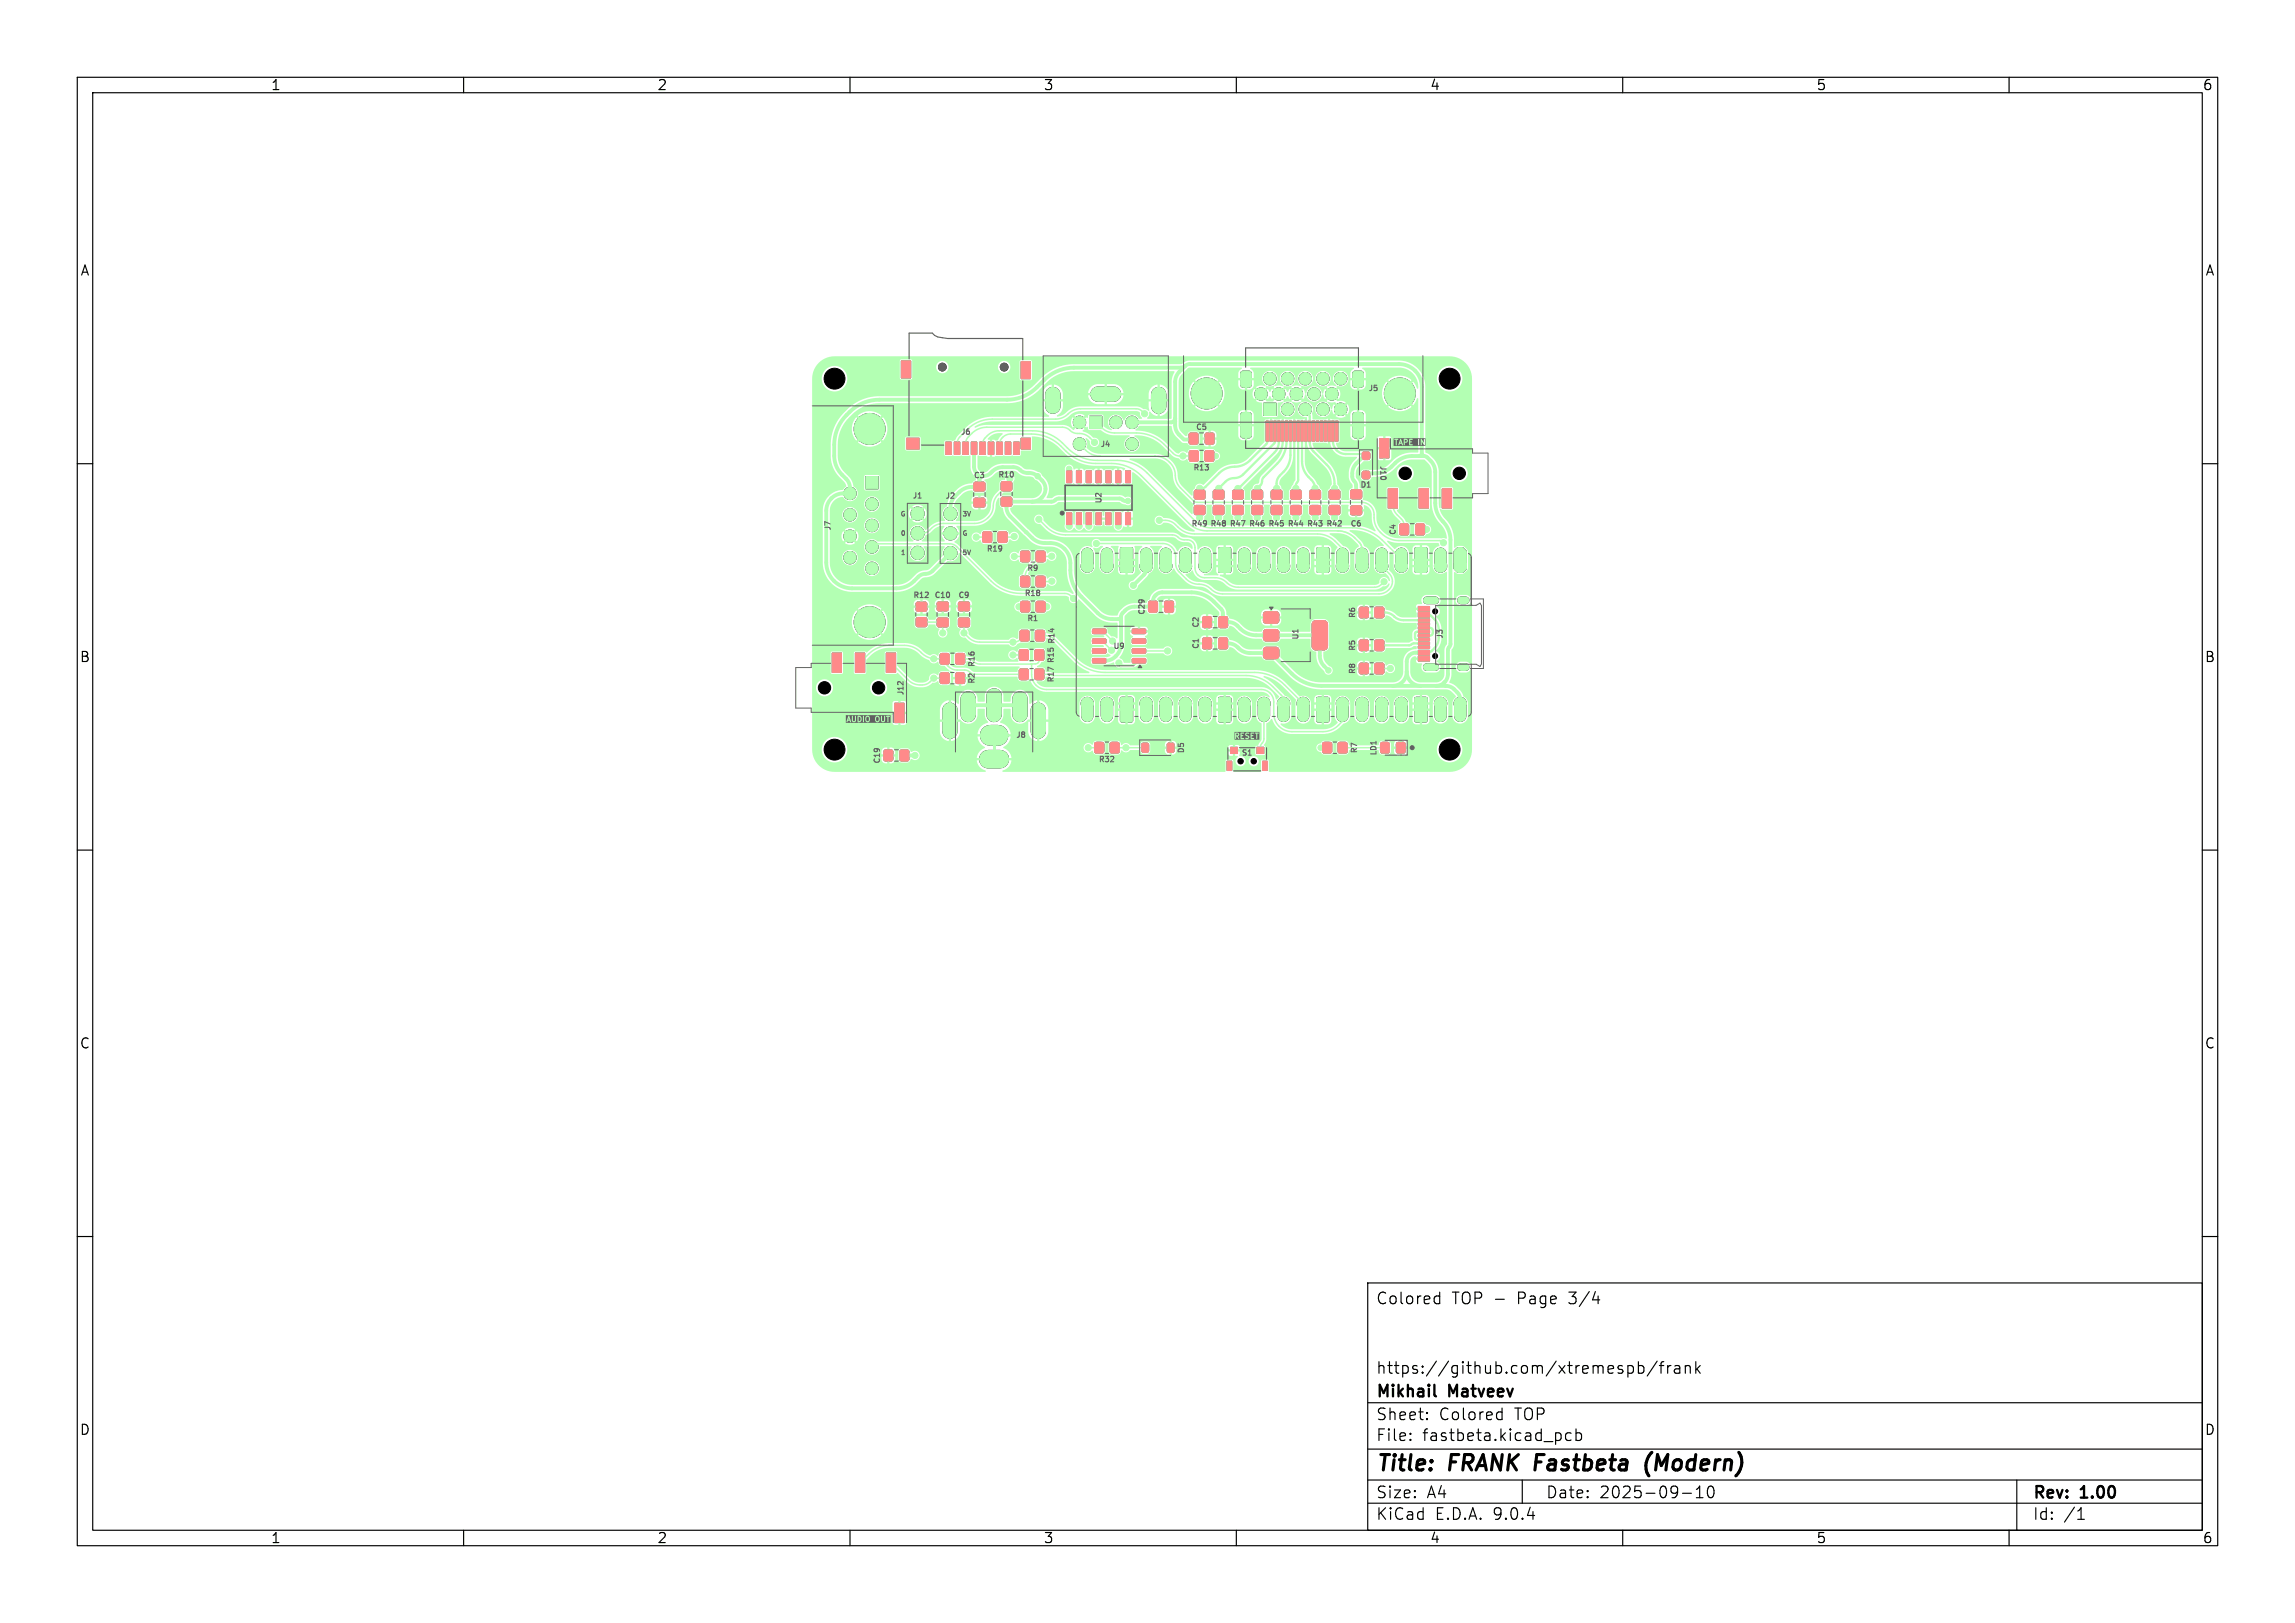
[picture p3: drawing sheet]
<svg xmlns="http://www.w3.org/2000/svg" width="297mm" height="210mm" viewBox="0 0 297 210" stroke-linecap="round" stroke-linejoin="round" font-family="sans-serif">
<defs><g id="words">
<g font-size="2.8">
<text x="178" y="190.9">Title:</text>
<text x="187.7" y="190.9">FRANK Fastbeta</text>
<text x="214.6" y="190.9">(Modern)</text>
</g>
<g font-size="2.1">
<text x="178" y="169">Colored</text>
<text x="187.9" y="169">TOP -</text>
<text x="196.5" y="169">Page</text>
<text x="203.3" y="169">3/4</text>
<text x="178" y="178">https://github.com/xtremespb/frank</text>
<text x="178" y="184">Sheet:</text>
<text x="178" y="181.2">Mikhail</text>
<text x="186.2" y="184">Colored</text>
<text x="187.6" y="181.2">Matveev</text>
<text x="196.1" y="184">TOP</text>
<text x="178" y="186.7">File:</text>
<text x="184.1" y="186.7">fastbeta.kicad_pcb</text>
<text x="178" y="196.9">KiCad</text>
<text x="178" y="194.1">Size:</text>
<text x="184.7" y="194.1">A4</text>
<text x="185.7" y="196.9">E.D.A.</text>
<text x="193.3" y="196.9">9.0.4</text>
<text x="200" y="194.1">Date:</text>
<text x="207" y="194.1">2025-09-10</text>
<text x="263" y="194.3">Rev:</text>
<text x="263" y="196.9">Id:</text>
<text x="267.1" y="196.9">/1</text>
<text x="269.4" y="194.3">1.00</text>
</g>
<g font-size="1.8">
<text x="35" y="11.9">1</text>
<text x="85" y="11.9">2</text>
<text x="135" y="11.9">3</text>
<text x="185" y="11.9">4</text>
<text x="235" y="11.9">5</text>
<text x="285" y="11.9">6</text>
<text x="10.3" y="35.9">A</text>
<text x="285.4" y="35.9">A</text>
<text x="10.3" y="85.9">B</text>
<text x="285.3" y="85.9">B</text>
<text x="10.3" y="135.9">C</text>
<text x="285.3" y="135.9">C</text>
<text x="10.3" y="185.9">D</text>
<text x="285.3" y="185.9">D</text>
<text x="35" y="199.9">1</text>
<text x="85" y="199.9">2</text>
<text x="135" y="199.9">3</text>
<text x="185" y="199.9">4</text>
<text x="235" y="199.9">5</text>
<text x="285" y="199.9">6</text>
</g>
<g font-size="1" fill="#626262">
<text x="177" y="50.8">J5</text>
<text x="124.3" y="56.4">J6</text>
<text x="142.3" y="58">J4</text>
<text x="154.7" y="55.8">C5</text>
<text x="118" y="64.7">J1</text>
<text x="122.3" y="64.7">J2</text>
<text x="125.9" y="62.1">C3</text>
<text x="129.1" y="62">R10</text>
<text x="142.7" y="65.2" transform="rotate(-90 142.7 65.2)">U2</text>
<text x="154.3" y="61.1">R13</text>
<text x="176" y="63.3">D1</text>
<text x="178.4" y="60.2" transform="rotate(90 178.4 60.2)">J10</text>
<text x="107.7" y="68.7" transform="rotate(-90 107.7 68.7)">J7</text>
<text x="127.6" y="71.6">R19</text>
<text x="154.1" y="68.3">R49 R48</text>
<text x="159" y="68.3">R47</text>
<text x="161.5" y="68.3">R46</text>
<text x="164" y="68.3">R45</text>
<text x="166.5" y="68.3">R44</text>
<text x="169" y="68.3">R43</text>
<text x="171.5" y="68.3">R42</text>
<text x="174.7" y="68.3">C6</text>
<text x="180.8" y="69.3" transform="rotate(-90 180.8 69.3)">C4</text>
<text x="118.1" y="77.6">R12</text>
<text x="120.8" y="77.6">C10</text>
<text x="123.9" y="77.6">C9</text>
<text x="132.5" y="77.3">R18</text>
<text x="132.8" y="74.1">R9</text>
<text x="132.8" y="80.6">R1</text>
<text x="136.6" y="83.4" transform="rotate(-90 136.6 83.4)">R14</text>
<text x="148.3" y="79.7" transform="rotate(-90 148.3 79.7)">C29</text>
<text x="155.3" y="81.3" transform="rotate(-90 155.3 81.3)">C2</text>
<text x="168.2" y="82.9" transform="rotate(-90 168.2 82.9)">U1</text>
<text x="175.6" y="80.1" transform="rotate(-90 175.6 80.1)">R6</text>
<text x="186.9" y="82.7" transform="rotate(-90 186.9 82.7)">J3</text>
<text x="126.3" y="88.6" transform="rotate(-90 126.3 88.6)">R2</text>
<text x="126.3" y="86.4" transform="rotate(-90 126.3 86.4)">R16</text>
<text x="136.6" y="88.4" transform="rotate(-90 136.6 88.4)">R17</text>
<text x="136.6" y="85.9" transform="rotate(-90 136.6 85.9)">R15</text>
<text x="144" y="84.2">U9</text>
<text x="155.3" y="84.1" transform="rotate(-90 155.3 84.1)">C1</text>
<text x="175.6" y="87.3" transform="rotate(-90 175.6 87.3)">R8</text>
<text x="175.6" y="84.3" transform="rotate(-90 175.6 84.3)">R5</text>
<text x="117.1" y="90.1" transform="rotate(-90 117.1 90.1)">J12</text>
<text x="131.4" y="95.5">J8</text>
<text x="114.1" y="98.9" transform="rotate(-90 114.1 98.9)">C19</text>
<text x="142.1" y="98.8">R32</text>
<text x="153.4" y="97.6" transform="rotate(-90 153.4 97.6)">D5</text>
<text x="160.6" y="98">S1</text>
<text x="175.8" y="97.6" transform="rotate(-90 175.8 97.6)">R7</text>
<text x="178.3" y="97.9" transform="rotate(-90 178.3 97.9)">LD1</text>
</g>
<g font-size=".8" fill="#626262">
<text x="116.4" y="67">G</text>
<text x="116.4" y="69.5">0</text>
<text x="116.4" y="72">1</text>
<text x="124.5" y="69.5">G</text>
<text x="124.5" y="67">3V</text>
<text x="124.5" y="72">5V</text>
</g>
</g></defs>
<g fill="none" stroke="#000" stroke-width=".15">
<path d="M10 10h277v190h-277zM12 12h273v186h-273zM60 10v2M110 10v2M160 10v2M210 10v2M260 10v2M10 60h2M285 60h2M10 110h2M285 110h2M10 160h2"/>
<path d="M177 166h108v32h-108zM185.9 167.7l.4 .1M186.3 167.2v1.5M186.3 168.6l-.4 .1M206.1 168.2h.9M210.7 176.8l.4-.1 .3 .3v.4l-.2 .2-.1 .1-.4-.1M212 176.8l.5-.1 .2 .3v.4l-.1 .2-.1 .1-.5-.1M212 176.2v1.5M214.5 176.1l-1.3 2M214.7 176.7h.6M215.3 176.2l-.3 .1v.1v1.3M215.8 176.7v1"/>
<path d="M216.2 176.7a.38 .38 0 0 0-.4 .3M216.7 176.8l.2-.1 .4 .1 .1 .9M217.4 177.1h-.5a.29 .29 0 0 0-.2 .3 .29 .29 0 0 0 .2 .3l.5-.1M218.1 176.8a.37 .37 0 0 1 .6 .1v.8M218.1 176.7v1M219.5 176.2v1.5M219.6 177.1l.4 .6M220 176.7l-.5 .6M285 160h2M60 198v2M110 198v2M160 198v2"/>
<path d="M177 194.5h108M177 191.5h108M177 187.5h108M177 181.5h108M182.5 186.3h.1l-.1 .1M182.5 186.3v.1M182.5 185.5v.1M182.5 185.5h.1l-.1 .1M184.7 183.6v.1M184.7 183.6h-.1l.1 .1M184.7 182.8v.1M184.7 182.8h-.1l.1 .1"/>
<path d="M194 182.7l.4 .1M194.4 182.2v1.5M194.4 183.6l-.4 .1M197 191.5v3M203.3 185.5l-.4-.1-.3 .3v.4l.1 .2 .2 .1 .4-.1M204 185.5l.4-.1 .3 .3v.4l-.2 .2-.1 .1-.4-.1M204 184.9v1.5M210 198v2M217.7 193.2h1.2M219.5 193.8h.9M219.5 192.7l.5-.4v1.5M221.1 192.4a1.02 1.02 0 0 0 .2 1.4 .38 .38 0 0 0 .4-.3 1.28 1.28 0 0 0 0-1.1"/>
<path d="M260 198v2M261 191.5v6.5M268.9 196.6h.8M269 195.5l.3-.4v1.5"/>
</g>
<path d="M213.8 187.9a2.35 2.35 0 0 0-.4 3.1" fill="none" stroke="#000" stroke-width=".4"/>
<path d="M185.6 180.5l.2 .2" fill="none" stroke="#000" stroke-width=".3"/>
<g fill="#000" stroke="#000" stroke-width=".13">
<path d="M117.4 56.7h1.5v1.4h-1.5zM116.6 46.7h1.2v2.2h-1.2zM122.4 57.2h.7v1.6h-.7zM123.5 57.2h.7v1.6h-.7zM124.6 57.2h.7v1.6h-.7zM125.7 57.2h.7v1.6h-.7zM126.8 57.2h.7v1.6h-.7zM127.9 57.2h.7v1.6h-.7zM129 57.2h.7v1.6h-.7zM130.1 57.2h.7v1.6h-.7zM131.2 57.2h.7v1.6h-.7zM132.1 56.7h1.2v1.4h-1.2z"/>
<path d="M132.1 46.8h1.2v2.2h-1.2zM141 53.9h1.6v1.6h-1.6zM153.9 56.1l.2-.1 .9 .1 .1 .2-.1 1.1-.2 .1-.9-.1v-.2zM154 58.4l.1-.1 .9 .1 .1 .2-.1 1-.2 .1-.8-.1-.1-.1zM156 58.4l.1-.1 .9 .1 .1 .2-.1 1-.2 .1-.8-.1-.1-.1zM156 56.1l.2-.1 .9 .1v.2v1.1l-.2 .1-.9-.1-.1-.2zM160.6 53.5l.2-.1h.8h.2l.1 .2 .1 2.7-.1 .2-.2 .2h-.9l-.2-.3zM160.6 48.2l.3-.2h.8l.2 .2 .1 1.6-.2 .2-.9 .1-.3-.1zM163.8 54.5h.3v2.6h-.3zM164.3 54.5h.4v2.6h-.4zM163.5 52.2h1.6v1.6h-1.6zM164.8 54.5h.3v2.6h-.3z"/>
<path d="M165.3 54.5h.3v2.6h-.3zM165.9 54.5h.2v2.6h-.2zM166.3 54.5h.3v2.6h-.3zM166.8 54.5h.3v2.6h-.3zM167.4 54.5h.2v2.6h-.2zM167.9 54.5h.3v2.6h-.3zM168.4 54.5h.3v2.6h-.3zM168.8 54.5h.3v2.6h-.3zM169.3 54.5h.3v2.6h-.3zM169.8 54.5h.3v2.6h-.3zM170.3 54.5h.3v2.6h-.3zM170.9 54.5h.2v2.6h-.2z"/>
<path d="M171.4 54.5h.3v2.6h-.3zM171.8 54.5h.4v2.6h-.4zM172.3 54.5h.3v2.6h-.3zM172.8 54.5h.3v2.6h-.3zM175.1 48.2l.3-.2h.8l.2 .2v1.6l-.1 .2-.9 .1-.3-.1zM175.2 53.4h1l.2 .2v2.7v.2l-.2 .2h-.9l-.2-.3-.1-2.7zM176.4 58.5h.1h.7l.1 .2-.1 .7-.2 .1-.6-.1-.1-.2zM178.5 56.8h1.3v2.5h-1.3zM112 61.7h1.6v1.6h-1.6zM118.6 78l.2-.1 1.1 .1v.2v.8l-.2 .1-1.1-.1-.1-.1zM121.3 77.9h.2h1.2v.2v.9l-.2 .1-1.2-.1v-.2zM124.1 77.9h.2h1.1l.1 .2-.1 .9-.2 .1-1.1-.1-.1-.2z"/>
<path d="M126.1 62.4h.2h1.1l.1 .2-.1 .9-.2 .1-1.1-.1-.1-.2zM126.1 64.5h.2h1.1l.1 .2-.1 .9h-.2h-1.1l-.1-.2zM127.2 68.9l.2-.1 .9 .1v.2v1l-.2 .1-.9-.1-.1-.1zM129.2 68.9l.2-.1 .9 .1v.2v1l-.2 .1-.9-.1-.1-.1zM129.6 64.4l.2-.1 1.1 .1v.2v.8l-.2 .1-1.1-.1-.1-.1zM129.6 62.4l.2-.1 1.1 .1v.2v.8l-.2 .1-1.1-.1-.1-.1zM132.1 74.6h.2h.9l.1 .2-.1 1.1-.2 .1-.9-.1v-.2zM132.1 71.4l.2-.1 .9 .1 .1 .2-.1 1-.2 .1-.9-.1v-.1zM132.1 77.9l.2-.1 .9 .1 .1 .2-.1 1-.2 .1-.9-.1v-.1zM134.1 74.6h.2h.9l.1 .2-.1 1.1-.2 .1-.9-.1v-.2zM134.1 71.4l.2-.1 .9 .1 .1 .2-.1 1-.2 .1-.9-.1v-.1zM134.1 77.9l.2-.1 .9 .1 .1 .2-.1 1-.2 .1-.9-.1v-.1z"/>
<path d="M138 60.9h.7v1.6h-.7zM138 66.4h.7v1.5h-.7zM139.3 60.9h.7v1.6h-.7zM139.3 66.4h.7v1.5h-.7zM140.6 60.9h.6v1.6h-.6zM140.6 66.4h.6v1.5h-.6zM141.8 60.9h.7v1.6h-.7zM141.8 66.4h.7v1.5h-.7zM143.1 60.9h.7v1.6h-.7zM143.1 66.4h.7v1.5h-.7zM144.4 60.9h.6v1.6h-.6zM144.4 66.4h.6v1.5h-.6z"/>
<path d="M145.7 60.9h.6v1.6h-.6zM145.7 66.4h.6v1.5h-.6zM145 72.5h1.5v1.5h-1.5zM145 70.9h1.4l.2 .1v2.9l-.1 .1-1.3 .1-.2-.2zM148.7 77.8h.2h.8l.1 .2-.1 1.2h-.2h-.8l-.1-.2zM150.8 77.8h.1h.9l.1 .2-.1 1.2h-.2h-.8l-.1-.2zM154.6 65.5l.2-.1 1.1 .1v.2v.8l-.2 .1-1.1-.1-.1-.1zM154.6 63.5l.2-.1 1.1 .1v.2v.8l-.2 .1-1.1-.1-.1-.1zM157.1 65.5l.2-.1 1 .1 .1 .2-.1 .8-.1 .1-1.1-.1-.1-.1zM157.1 63.5l.2-.1 1 .1 .1 .2-.1 .8-.1 .1-1.1-.1-.1-.1zM157.7 72.5h1.5v1.5h-1.5zM157.7 70.9h1.4l.2 .1v2.9l-.1 .1-1.3 .1-.2-.2z"/>
<path d="M159.6 65.5l.2-.1 1 .1 .1 .2-.1 .8-.1 .1-1.1-.1-.1-.1zM159.6 63.5l.2-.1 1 .1 .1 .2-.1 .8-.1 .1-1.1-.1-.1-.1zM162.1 65.5l.2-.1 1 .1 .1 .2-.1 .8-.1 .1-1.1-.1-.1-.1zM162.1 63.5l.2-.1 1 .1 .1 .2-.1 .8-.1 .1-1.1-.1-.1-.1zM163.6 79.3l.3-.1h1.4l.2 .3-.1 1-.3 .2-1.4-.1-.2-.3zM164.6 65.5l.2-.1 1 .1 .1 .2-.1 .8-.1 .1-1.1-.1-.1-.1zM164.6 63.5l.2-.1 1 .1 .1 .2-.1 .8-.1 .1-1.1-.1-.1-.1zM167.1 65.5l.2-.1 1 .1 .1 .2-.1 .8-.1 .1-1.1-.1-.1-.1zM167.1 63.5l.2-.1 1 .1 .1 .2-.1 .8-.1 .1-1.1-.1-.1-.1zM169.6 65.5l.2-.1 1 .1 .1 .2-.1 .8-.1 .1-1.1-.1-.1-.1zM169.6 63.5l.2-.1 1 .1 .1 .2-.1 .8-.1 .1-1.1-.1-.1-.1zM170.4 72.5h1.5v1.5h-1.5z"/>
<path d="M170.4 70.9h1.4l.2 .1v2.9l-.1 .1-1.3 .1-.2-.2zM172.1 65.5l.2-.1 1 .1 .1 .2-.1 .8-.1 .1-1.1-.1-.1-.1zM172.1 63.5l.2-.1 1 .1 .1 .2-.1 .8-.1 .1-1.1-.1-.1-.1zM176 78.6h.1h.9l.1 .2-.1 1.1-.2 .1-.8-.1-.1-.2zM174.8 65.5h.2h1.2v.2v.9h-.2h-1.2v-.2zM174.8 63.4h.2h1.2v.2v.9l-.2 .1-1.2-.1v-.2zM176.4 61h.1h.7l.1 .2-.1 .7-.2 .1-.6-.1-.1-.2zM178 78.6h.2h.8l.1 .2-.1 1.1-.2 .1-.8-.1-.1-.2zM179.6 63.3h1.3v2.5h-1.3zM181.2 67.8h.2h.8l.1 .2-.1 1.2h-.2h-.8l-.1-.2zM183.3 67.8h.1h.9l.1 .2-.1 1.2h-.2h-.8l-.1-.2zM183.1 72.5h1.5v1.5h-1.5z"/>
<path d="M183.1 70.9h1.4l.2 .1v2.9l-.1 .1-1.3 .1-.2-.2zM183.6 63.3h1.3v2.5h-1.3zM183.6 78.5h1.4v.6h-1.4zM183.6 79.3h1.4v.6h-1.4zM186.6 63.3h1.3v2.5h-1.3zM188.2 71.3a.85 .85 0 0 1 .8-.5 .85 .85 0 0 1 .8 .5v2.3a.86 .86 0 0 1-.8 .5 .86 .86 0 0 1-.8-.5zM107.7 84.5h1.2v2.5h-1.2zM110.7 84.5h1.2v2.5h-1.2zM114.7 84.5h1.2v2.5h-1.2zM114.4 97.1l.2-.1 .9 .1v.2v1.1l-.2 .1-.9-.1v-.2zM115.8 91h1.2v2.5h-1.2zM116.5 97.1l.2-.1 .9 .1v.2v1.1l-.2 .1-.9-.1-.1-.2z"/>
<path d="M118.6 80l.2-.1 1.1 .1v.2v.8l-.2 .1-1.1-.1-.1-.1zM121.3 80h.2h1.2v.2v.9h-.2h-1.2v-.2zM121.7 84.6h.2h.9v.2v1.1l-.2 .1-.9-.1-.1-.2zM121.7 87.1h.2h.9v.2v1.1l-.2 .1-.9-.1-.1-.2zM123.7 84.6h.2h.9v.2v1.1l-.2 .1-.9-.1-.1-.2zM123.7 87.1h.2h.9v.2v1.1l-.2 .1-.9-.1-.1-.2zM124.1 80h.2h1.1l.1 .2-.1 .9h-.2h-1.1l-.1-.2zM132 86.6h.1h.9l.1 .2-.1 1.1-.2 .1-.8-.1-.1-.2zM132 84.1h.1h.9l.1 .2-.1 1.1-.2 .1-.8-.1-.1-.2zM132.1 81.6h.1h.9l.1 .2-.1 1.1-.2 .1-.8-.1-.1-.2zM134 86.6h.1h.9l.1 .2-.1 1.1-.2 .1-.8-.1-.1-.2zM134 84.1h.1h.9l.1 .2-.1 1.1-.2 .1-.8-.1-.1-.2z"/>
<path d="M134.1 81.6h.1h.9l.1 .2-.1 1.1-.2 .1-.8-.1-.1-.2zM141.7 96.1h.2h.9v.2v1.1l-.2 .1-.9-.1-.1-.2zM141.4 85.2h1.6l.1 .2v.3l-.1 .1h-1.5l-.1-.1zM141.4 84l1.6-.1 .1 .2v.3l-.1 .1h-1.5l-.1-.1zM141.4 82.7h1.6l.1 .1v.4l-.1 .1-1.5-.1-.1-.1zM141.4 81.4h1.6l.1 .1v.4l-.1 .1h-1.5l-.1-.2zM143.7 96.1h.2h.9v.2v1.1l-.2 .1-.9-.1-.1-.2zM145 90.3l1.4-.1 .2 .2v2.8l-.1 .2h-1.3l-.2-.1zM145 90.3h1.5v1.5h-1.5zM147.8 96.2h.2h.6v.2v.9l-.2 .1-.6-.1v-.2zM146.6 81.4h1.6l.1 .1v.4l-.2 .1h-1.5l-.1-.2zM146.6 82.7h1.6l.1 .1v.4l-.2 .1-1.5-.1-.1-.1z"/>
<path d="M146.6 84l1.6-.1 .1 .2v.3l-.2 .1h-1.5l-.1-.1zM146.6 85.2h1.6l.1 .2v.3l-.2 .1h-1.5l-.1-.1zM151.1 96.2h.2h.6l.1 .2-.1 .9-.2 .1-.6-.1-.1-.2zM155.7 79.8h.2h.8l.1 .2-.1 1.2h-.1h-.9l-.1-.2zM155.7 82.6l.2-.1 .8 .1 .1 .2-.1 1.1-.1 .1-.9-.1-.1-.2zM157.8 79.8h.1h.9l.1 .2-.1 1.2h-.2h-.8l-.1-.2zM157.8 82.6l.1-.1 .9 .1 .1 .2-.1 1.1-.2 .1-.8-.1-.1-.2zM157.7 90.3l1.4-.1 .2 .2v2.8l-.1 .2h-1.3l-.2-.1zM157.7 90.3h1.5v1.5h-1.5zM158.8 98.5h.6v1.2h-.6zM159.3 96.7h.8v.8h-.8zM163.6 83.9l.3-.1h1.4l.2 .3-.1 1-.3 .2-1.4-.1-.2-.3z"/>
<path d="M163.6 81.6l.3-.1h1.4l.2 .3-.1 1-.3 .2-1.4-.1-.2-.3zM162.6 96.7h1v.8h-1zM163.4 98.5h.6v1.2h-.6zM169.9 80.4l.3-.1h1.1l.2 .1 .2 .2 .1 3-.1 .2-.2 .2-1.3 .1-.3-.3-.1-3zM170.4 90.3l1.4-.1 .2 .2v2.8l-.1 .2h-1.3l-.2-.1zM170.4 90.3h1.5v1.5h-1.5zM171.2 96.1h.2h.9v.2v1.1l-.2 .1-.9-.1-.1-.2zM173.2 96.1h.2h.9l.1 .2-.1 1.1-.2 .1-.9-.1-.1-.2zM176 82.9l.1-.1 .9 .1 .1 .2-.1 1-.2 .1-.8-.1-.1-.1zM176 85.9l.1-.1 .9 .1 .1 .2-.1 1-.2 .1-.8-.1-.1-.1zM178 82.9l.2-.1 .8 .1 .1 .2-.1 1-.2 .1-.8-.1-.1-.1zM178 85.9l.2-.1 .8 .1 .1 .2-.1 1-.2 .1-.8-.1-.1-.1z"/>
<path d="M178.7 96.1h.2h.8l.1 .2-.1 1.1-.2 .1-.8-.1v-.2zM180.8 96.1h.1h.9v.2v1.1l-.2 .1-.8-.1-.1-.2zM183.1 90.3l1.4-.1 .2 .2v2.8l-.1 .2h-1.3l-.2-.1zM183.1 90.3h1.5v1.5h-1.5zM183.6 80.1h1.4v.3h-1.4zM183.6 80.6h1.4v.3h-1.4zM183.6 81.1h1.4v.3h-1.4zM183.6 81.6h1.4v.3h-1.4zM183.6 82.1h1.4v.3h-1.4zM183.6 82.6h1.4v.3h-1.4zM183.6 83.1h1.4v.3h-1.4zM183.6 83.6h1.4v.3h-1.4z"/>
<path d="M183.6 84.2h1.4v.6h-1.4zM183.6 84.9h1.4v.6h-1.4z"/>
<circle cx="108" cy="49" r="1.35"/>
<circle cx="112.5" cy="55.5" r="2"/>
<circle cx="122" cy="47.5" r=".5"/>
<circle cx="130" cy="47.5" r=".5"/>
<circle cx="139.7" cy="54.6" r=".8"/>
<circle cx="139.7" cy="57.4" r=".8"/>
<circle cx="144.4" cy="54.6" r=".8"/>
<circle cx="146.5" cy="54.6" r=".8"/>
<circle cx="146.5" cy="57.4" r=".8"/>
<circle cx="156.2" cy="50.9" r="2"/>
<circle cx="163.2" cy="51" r=".8"/>
<circle cx="164.3" cy="49" r=".8"/>
<circle cx="165.5" cy="51" r=".8"/>
<circle cx="166.6" cy="49" r=".8"/>
<circle cx="166.6" cy="53" r=".8"/>
<circle cx="167.8" cy="51" r=".8"/>
<circle cx="168.9" cy="49" r=".8"/>
<circle cx="168.9" cy="53" r=".8"/>
<circle cx="170.1" cy="51" r=".8"/>
<circle cx="171.2" cy="49" r=".8"/>
<circle cx="171.2" cy="53" r=".8"/>
<circle cx="172.4" cy="51" r=".8"/>
<circle cx="173.5" cy="49" r=".8"/>
<circle cx="173.5" cy="53" r=".8"/>
<circle cx="181.2" cy="50.9" r="2"/>
<circle cx="187.6" cy="49" r="1.35"/>
<circle cx="110" cy="69.4" r=".8"/>
<circle cx="110" cy="63.8" r=".8"/>
<circle cx="110" cy="72.2" r=".8"/>
<circle cx="110" cy="66.6" r=".8"/>
<circle cx="112.8" cy="73.5" r=".8"/>
<circle cx="112.8" cy="68" r=".8"/>
<circle cx="112.8" cy="65.2" r=".8"/>
<circle cx="112.8" cy="70.8" r=".8"/>
<circle cx="118.7" cy="71.5" r=".85"/>
<circle cx="118.7" cy="66.5" r=".85"/>
<circle cx="118.7" cy="69" r=".85"/>
<circle cx="123" cy="66.5" r=".85"/>
<circle cx="123" cy="69" r=".85"/>
<circle cx="123" cy="71.6" r=".85"/>
<circle cx="140.7" cy="73.2" r=".8"/>
<circle cx="143.2" cy="73.2" r=".8"/>
<circle cx="148.3" cy="73.2" r=".8"/>
<circle cx="150.9" cy="73.2" r=".8"/>
<circle cx="153.4" cy="73.2" r=".8"/>
<circle cx="155.9" cy="73.2" r=".8"/>
<circle cx="161" cy="73.2" r=".8"/>
<circle cx="163.6" cy="73.2" r=".8"/>
<circle cx="166.1" cy="73.2" r=".8"/>
<circle cx="168.6" cy="73.2" r=".8"/>
<circle cx="173.7" cy="73.2" r=".8"/>
<circle cx="176.3" cy="73.2" r=".8"/>
<circle cx="178.8" cy="73.2" r=".8"/>
<circle cx="181.3" cy="73.2" r=".8"/>
<circle cx="181.8" cy="61.2" r=".8"/>
<circle cx="185.7" cy="79.1" r=".33"/>
<circle cx="186.4" cy="73.2" r=".8"/>
<circle cx="188.8" cy="61.2" r=".8"/>
<circle cx="189" cy="73.3" r=".84"/>
<circle cx="106.7" cy="89" r=".8"/>
<circle cx="108" cy="97" r="1.35"/>
<circle cx="112.5" cy="80.5" r="2"/>
<circle cx="113.7" cy="89" r=".8"/>
<circle cx="140.7" cy="91" r=".8"/>
<circle cx="143.2" cy="91" r=".8"/>
<circle cx="148.3" cy="91" r=".8"/>
<circle cx="150.9" cy="91" r=".8"/>
<circle cx="153.4" cy="91" r=".8"/>
<circle cx="155.9" cy="91" r=".8"/>
<circle cx="160.6" cy="98.5" r=".35"/>
<circle cx="161" cy="91" r=".8"/>
<circle cx="162.3" cy="98.5" r=".35"/>
<circle cx="163.6" cy="91" r=".8"/>
<circle cx="166.1" cy="91" r=".8"/>
<circle cx="168.6" cy="91" r=".8"/>
<circle cx="173.7" cy="91" r=".8"/>
<circle cx="176.3" cy="91" r=".8"/>
<circle cx="178.8" cy="91" r=".8"/>
<circle cx="181.3" cy="91" r=".8"/>
<circle cx="185.7" cy="84.9" r=".33"/>
<circle cx="186.4" cy="91" r=".8"/>
<circle cx="187.6" cy="97" r="1.35"/>
<circle cx="189" cy="91" r=".8"/>
</g>
<path d="M136.2 51.1v1.5M142.1 51h2M149.9 51.1v1.5M122.9 91.9v2.7M125.3 90.5v2M128.6 90.1v2.4M132 90.5v2M134.4 91.9v2.7" fill="none" stroke="#000" stroke-width="2"/>
<path d="M128.2 95.2h.9" fill="none" stroke="#000" stroke-width="2.7"/>
<path d="M127.9 98.2h1.5" fill="none" stroke="#000" stroke-width="2.4"/>
<path d="M184.6 77.7h1.1M189.1 77.7h.6M184.6 86.3h1.1M189.1 86.3h.6" fill="none" stroke="#000" stroke-width="1"/>
<g fill="none" stroke="#000" stroke-width="1.6">
<path d="M140.7 71.7v1.6M143.2 71.7v1.6M148.3 71.7v1.6M150.9 71.7v1.6M153.4 71.7v1.6M155.9 71.7v1.6M161 71.7v1.6M163.6 71.7v1.6M166.1 71.7v1.6M168.7 71.7v1.6M173.7 71.7v1.6M176.3 71.7v1.6"/>
<path d="M178.8 71.7v1.6M181.4 71.7v1.6M186.4 71.7v1.6M140.7 91v1.6M143.2 91v1.6M148.3 91v1.6M150.9 91v1.6M153.4 91v1.6M155.9 91v1.6M161 91v1.6M163.6 91v1.6M166.1 91v1.6"/>
<path d="M168.7 91v1.6M173.7 91v1.6M176.3 91v1.6M178.8 91v1.6M181.4 91v1.6M186.4 91v1.6M189 91v1.6"/>
</g>
<g fill="#b3ffb3" stroke="#b3ffb3" stroke-width=".13">
<path d="M138 60.9h.7v1.6h-.7z"/>
<path d="M139.3 60.9h.7v1.6h-.7z"/>
<path d="M140.6 60.9h.6v1.6h-.6z"/>
<path d="M141.8 60.9h.7v1.6h-.7z"/>
<path d="M143.1 60.9h.7v1.6h-.7z"/>
<path d="M144.4 60.9h.6v1.6h-.6z"/>
<path d="M145.7 60.9h.6v1.6h-.6z"/>
<path d="M145.7 66.4h.6v1.5h-.6z"/>
<path d="M144.4 66.4h.6v1.5h-.6z"/>
<path d="M143.1 66.4h.7v1.5h-.7z"/>
<path d="M141.8 66.4h.7v1.5h-.7z"/>
<path d="M140.6 66.4h.6v1.5h-.6z"/>
<path d="M139.3 66.4h.7v1.5h-.7z"/>
<path d="M138 66.4h.7v1.5h-.7z"/>
<path d="M154.6 65.5l.2-.1 1.1 .1v.2v.8l-.2 .1-1.1-.1-.1-.1z"/>
<path d="M154.6 63.5l.2-.1 1.1 .1v.2v.8l-.2 .1-1.1-.1-.1-.1z"/>
<path d="M157.1 65.5l.2-.1 1 .1 .1 .2-.1 .8-.1 .1-1.1-.1-.1-.1z"/>
<path d="M157.1 63.5l.2-.1 1 .1 .1 .2-.1 .8-.1 .1-1.1-.1-.1-.1z"/>
<path d="M159.6 65.5l.2-.1 1 .1 .1 .2-.1 .8-.1 .1-1.1-.1-.1-.1z"/>
<path d="M159.6 63.5l.2-.1 1 .1 .1 .2-.1 .8-.1 .1-1.1-.1-.1-.1z"/>
<path d="M162.1 65.5l.2-.1 1 .1 .1 .2-.1 .8-.1 .1-1.1-.1-.1-.1z"/>
<path d="M162.1 63.5l.2-.1 1 .1 .1 .2-.1 .8-.1 .1-1.1-.1-.1-.1z"/>
<path d="M164.6 65.5l.2-.1 1 .1 .1 .2-.1 .8-.1 .1-1.1-.1-.1-.1z"/>
<path d="M164.6 63.5l.2-.1 1 .1 .1 .2-.1 .8-.1 .1-1.1-.1-.1-.1z"/>
<path d="M167.1 65.5l.2-.1 1 .1 .1 .2-.1 .8-.1 .1-1.1-.1-.1-.1z"/>
<path d="M167.1 63.5l.2-.1 1 .1 .1 .2-.1 .8-.1 .1-1.1-.1-.1-.1z"/>
<path d="M169.6 65.5l.2-.1 1 .1 .1 .2-.1 .8-.1 .1-1.1-.1-.1-.1z"/>
<path d="M169.6 63.5l.2-.1 1 .1 .1 .2-.1 .8-.1 .1-1.1-.1-.1-.1z"/>
<path d="M172.1 65.5l.2-.1 1 .1 .1 .2-.1 .8-.1 .1-1.1-.1-.1-.1z"/>
<path d="M172.1 63.5l.2-.1 1 .1 .1 .2-.1 .8-.1 .1-1.1-.1-.1-.1z"/>
<path d="M141.7 96.1h.2h.9v.2v1.1l-.2 .1-.9-.1-.1-.2z"/>
<path d="M143.7 96.1h.2h.9v.2v1.1l-.2 .1-.9-.1-.1-.2z"/>
<path d="M127.2 68.9l.2-.1 .9 .1v.2v1l-.2 .1-.9-.1-.1-.1z"/>
<path d="M129.2 68.9l.2-.1 .9 .1v.2v1l-.2 .1-.9-.1-.1-.1z"/>
<path d="M132.1 74.6h.2h.9l.1 .2-.1 1.1-.2 .1-.9-.1v-.2z"/>
<path d="M134.1 74.6h.2h.9l.1 .2-.1 1.1-.2 .1-.9-.1v-.2z"/>
<path d="M134 86.6h.1h.9l.1 .2-.1 1.1-.2 .1-.8-.1-.1-.2z"/>
<path d="M132 86.6h.1h.9l.1 .2-.1 1.1-.2 .1-.8-.1-.1-.2z"/>
<path d="M123.7 84.6h.2h.9v.2v1.1l-.2 .1-.9-.1-.1-.2z"/>
<path d="M121.7 84.6h.2h.9v.2v1.1l-.2 .1-.9-.1-.1-.2z"/>
<path d="M134 84.1h.1h.9l.1 .2-.1 1.1-.2 .1-.8-.1-.1-.2z"/>
<path d="M132 84.1h.1h.9l.1 .2-.1 1.1-.2 .1-.8-.1-.1-.2z"/>
<path d="M134.1 81.6h.1h.9l.1 .2-.1 1.1-.2 .1-.8-.1-.1-.2z"/>
<path d="M132.1 81.6h.1h.9l.1 .2-.1 1.1-.2 .1-.8-.1-.1-.2z"/>
<path d="M156 58.4l.1-.1 .9 .1 .1 .2-.1 1-.2 .1-.8-.1-.1-.1z"/>
<path d="M154 58.4l.1-.1 .9 .1 .1 .2-.1 1-.2 .1-.8-.1-.1-.1z"/>
<path d="M118.6 78l.2-.1 1.1 .1v.2v.8l-.2 .1-1.1-.1-.1-.1z"/>
<path d="M118.6 80l.2-.1 1.1 .1v.2v.8l-.2 .1-1.1-.1-.1-.1z"/>
<path d="M129.6 64.4l.2-.1 1.1 .1v.2v.8l-.2 .1-1.1-.1-.1-.1z"/>
<path d="M129.6 62.4l.2-.1 1.1 .1v.2v.8l-.2 .1-1.1-.1-.1-.1z"/>
<path d="M132.1 71.4l.2-.1 .9 .1 .1 .2-.1 1-.2 .1-.9-.1v-.1z"/>
<path d="M134.1 71.4l.2-.1 .9 .1 .1 .2-.1 1-.2 .1-.9-.1v-.1z"/>
<path d="M176 85.9l.1-.1 .9 .1 .1 .2-.1 1-.2 .1-.8-.1-.1-.1z"/>
<path d="M178 85.9l.2-.1 .8 .1 .1 .2-.1 1-.2 .1-.8-.1-.1-.1z"/>
<path d="M171.2 96.1h.2h.9v.2v1.1l-.2 .1-.9-.1-.1-.2z"/>
<path d="M173.2 96.1h.2h.9l.1 .2-.1 1.1-.2 .1-.9-.1-.1-.2z"/>
<path d="M178 78.6h.2h.8l.1 .2-.1 1.1-.2 .1-.8-.1-.1-.2z"/>
<path d="M176 78.6h.1h.9l.1 .2-.1 1.1-.2 .1-.8-.1-.1-.2z"/>
<path d="M178 82.9l.2-.1 .8 .1 .1 .2-.1 1-.2 .1-.8-.1-.1-.1z"/>
<path d="M176 82.9l.1-.1 .9 .1 .1 .2-.1 1-.2 .1-.8-.1-.1-.1z"/>
<path d="M123.7 87.1h.2h.9v.2v1.1l-.2 .1-.9-.1-.1-.2z"/>
<path d="M121.7 87.1h.2h.9v.2v1.1l-.2 .1-.9-.1-.1-.2z"/>
<path d="M132.1 77.9l.2-.1 .9 .1 .1 .2-.1 1-.2 .1-.9-.1v-.1z"/>
<path d="M134.1 77.9l.2-.1 .9 .1 .1 .2-.1 1-.2 .1-.9-.1v-.1z"/>
<path d="M178.7 96.1h.2h.8l.1 .2-.1 1.1-.2 .1-.8-.1v-.2z"/>
<path d="M180.8 96.1h.1h.9v.2v1.1l-.2 .1-.8-.1-.1-.2z"/>
<path d="M176.4 61h.1h.7l.1 .2-.1 .7-.2 .1-.6-.1-.1-.2z"/>
<path d="M176.4 58.5h.1h.7l.1 .2-.1 .7-.2 .1-.6-.1-.1-.2z"/>
<path d="M150.8 77.8h.1h.9l.1 .2-.1 1.2h-.2h-.8l-.1-.2z"/>
<path d="M148.7 77.8h.2h.8l.1 .2-.1 1.2h-.2h-.8l-.1-.2z"/>
<path d="M114.4 97.1l.2-.1 .9 .1v.2v1.1l-.2 .1-.9-.1v-.2z"/>
<path d="M116.5 97.1l.2-.1 .9 .1v.2v1.1l-.2 .1-.9-.1-.1-.2z"/>
<path d="M121.3 77.9h.2h1.2v.2v.9l-.2 .1-1.2-.1v-.2z"/>
<path d="M121.3 80h.2h1.2v.2v.9h-.2h-1.2v-.2z"/>
<path d="M124.1 77.9h.2h1.1l.1 .2-.1 .9-.2 .1-1.1-.1-.1-.2z"/>
<path d="M124.1 80h.2h1.1l.1 .2-.1 .9h-.2h-1.1l-.1-.2z"/>
<path d="M174.8 65.5h.2h1.2v.2v.9h-.2h-1.2v-.2z"/>
<path d="M174.8 63.4h.2h1.2v.2v.9l-.2 .1-1.2-.1v-.2z"/>
<path d="M156 56.1l.2-.1 .9 .1v.2v1.1l-.2 .1-.9-.1-.1-.2z"/>
<path d="M153.9 56.1l.2-.1 .9 .1 .1 .2-.1 1.1-.2 .1-.9-.1v-.2z"/>
<path d="M181.2 67.8h.2h.8l.1 .2-.1 1.2h-.2h-.8l-.1-.2z"/>
<path d="M183.3 67.8h.1h.9l.1 .2-.1 1.2h-.2h-.8l-.1-.2z"/>
<path d="M126.1 62.4h.2h1.1l.1 .2-.1 .9-.2 .1-1.1-.1-.1-.2z"/>
<path d="M126.1 64.5h.2h1.1l.1 .2-.1 .9h-.2h-1.1l-.1-.2z"/>
<path d="M155.7 79.8h.2h.8l.1 .2-.1 1.2h-.1h-.9l-.1-.2z"/>
<path d="M157.8 79.8h.1h.9l.1 .2-.1 1.2h-.2h-.8l-.1-.2z"/>
<path d="M155.7 82.6l.2-.1 .8 .1 .1 .2-.1 1.1-.1 .1-.9-.1-.1-.2z"/>
<path d="M157.8 82.6l.1-.1 .9 .1 .1 .2-.1 1.1-.2 .1-.8-.1-.1-.2z"/>
<path d="M116.6 46.7h1.2v2.2h-1.2z"/>
<path d="M132.1 56.7h1.2v1.4h-1.2z"/>
<path d="M131.2 57.2h.7v1.6h-.7z"/>
<path d="M130.1 57.2h.7v1.6h-.7z"/>
<path d="M129 57.2h.7v1.6h-.7z"/>
<path d="M127.9 57.2h.7v1.6h-.7z"/>
<path d="M126.8 57.2h.7v1.6h-.7z"/>
<path d="M125.7 57.2h.7v1.6h-.7z"/>
<path d="M124.6 57.2h.7v1.6h-.7z"/>
<path d="M123.5 57.2h.7v1.6h-.7z"/>
<path d="M122.4 57.2h.7v1.6h-.7z"/>
<path d="M132.1 46.8h1.2v2.2h-1.2z"/>
<path d="M117.4 56.7h1.5v1.4h-1.5z"/>
<path d="M160.6 53.5l.2-.1h.8h.2l.1 .2 .1 2.7-.1 .2-.2 .2h-.9l-.2-.3z"/>
<path d="M160.6 48.2l.3-.2h.8l.2 .2 .1 1.6-.2 .2-.9 .1-.3-.1z"/>
<path d="M175.1 48.2l.3-.2h.8l.2 .2v1.6l-.1 .2-.9 .1-.3-.1z"/>
<path d="M175.2 53.4h1l.2 .2v2.7v.2l-.2 .2h-.9l-.2-.3-.1-2.7z"/>
<path d="M172.8 54.5h.3v2.6h-.3z"/>
<path d="M172.3 54.5h.3v2.6h-.3z"/>
<path d="M171.8 54.5h.4v2.6h-.4z"/>
<path d="M171.4 54.5h.3v2.6h-.3z"/>
<path d="M170.9 54.5h.2v2.6h-.2z"/>
<path d="M170.3 54.5h.3v2.6h-.3z"/>
<path d="M169.8 54.5h.3v2.6h-.3z"/>
<path d="M169.3 54.5h.3v2.6h-.3z"/>
<path d="M168.8 54.5h.3v2.6h-.3z"/>
<path d="M168.4 54.5h.3v2.6h-.3z"/>
<path d="M167.9 54.5h.3v2.6h-.3z"/>
<path d="M167.4 54.5h.2v2.6h-.2z"/>
<path d="M166.8 54.5h.3v2.6h-.3z"/>
<path d="M166.3 54.5h.3v2.6h-.3z"/>
<path d="M165.9 54.5h.2v2.6h-.2z"/>
<path d="M165.3 54.5h.3v2.6h-.3z"/>
<path d="M164.8 54.5h.3v2.6h-.3z"/>
<path d="M164.3 54.5h.4v2.6h-.4z"/>
<path d="M163.8 54.5h.3v2.6h-.3z"/>
<path d="M159.3 96.7h.8v.8h-.8z"/>
<path d="M162.6 96.7h1v.8h-1z"/>
<path d="M158.8 98.5h.6v1.2h-.6z"/>
<path d="M163.4 98.5h.6v1.2h-.6z"/>
<path d="M114.7 84.5h1.2v2.5h-1.2z"/>
<path d="M115.8 91h1.2v2.5h-1.2z"/>
<path d="M107.7 84.5h1.2v2.5h-1.2z"/>
<path d="M110.7 84.5h1.2v2.5h-1.2z"/>
<path d="M141 53.9h1.6v1.6h-1.6z"/>
<path d="M179.6 63.3h1.3v2.5h-1.3z"/>
<path d="M178.5 56.8h1.3v2.5h-1.3z"/>
<path d="M186.6 63.3h1.3v2.5h-1.3z"/>
<path d="M183.6 63.3h1.3v2.5h-1.3z"/>
<path d="M163.5 52.2h1.6v1.6h-1.6z"/>
<path d="M112 61.7h1.6v1.6h-1.6z"/>
<path d="M163.6 83.9l.3-.1h1.4l.2 .3-.1 1-.3 .2-1.4-.1-.2-.3z"/>
<path d="M169.9 80.4l.3-.1h1.1l.2 .1 .2 .2 .1 3-.1 .2-.2 .2-1.3 .1-.3-.3-.1-3z"/>
<path d="M163.6 81.6l.3-.1h1.4l.2 .3-.1 1-.3 .2-1.4-.1-.2-.3z"/>
<path d="M163.6 79.3l.3-.1h1.4l.2 .3-.1 1-.3 .2-1.4-.1-.2-.3z"/>
<path d="M183.6 78.5h1.4v.6h-1.4z"/>
<path d="M183.6 79.3h1.4v.6h-1.4z"/>
<path d="M183.6 80.1h1.4v.3h-1.4z"/>
<path d="M183.6 80.6h1.4v.3h-1.4z"/>
<path d="M183.6 81.1h1.4v.3h-1.4z"/>
<path d="M183.6 81.6h1.4v.3h-1.4z"/>
<path d="M183.6 82.1h1.4v.3h-1.4z"/>
<path d="M183.6 82.6h1.4v.3h-1.4z"/>
<path d="M183.6 83.1h1.4v.3h-1.4z"/>
<path d="M183.6 83.6h1.4v.3h-1.4z"/>
<path d="M183.6 84.2h1.4v.6h-1.4z"/>
<path d="M183.6 84.9h1.4v.6h-1.4z"/>
<path d="M151.1 96.2h.2h.6l.1 .2-.1 .9-.2 .1-.6-.1-.1-.2z"/>
<path d="M147.8 96.2h.2h.6v.2v.9l-.2 .1-.6-.1v-.2z"/>
<path d="M183.1 90.3l1.4-.1 .2 .2v2.8l-.1 .2h-1.3l-.2-.1z"/>
<path d="M183.1 90.3h1.5v1.5h-1.5z"/>
<path d="M170.4 90.3l1.4-.1 .2 .2v2.8l-.1 .2h-1.3l-.2-.1z"/>
<path d="M170.4 90.3h1.5v1.5h-1.5z"/>
<path d="M157.7 90.3l1.4-.1 .2 .2v2.8l-.1 .2h-1.3l-.2-.1z"/>
<path d="M157.7 90.3h1.5v1.5h-1.5z"/>
<path d="M145 90.3l1.4-.1 .2 .2v2.8l-.1 .2h-1.3l-.2-.1z"/>
<path d="M145 90.3h1.5v1.5h-1.5z"/>
<path d="M145 72.5h1.5v1.5h-1.5z"/>
<path d="M145 70.9h1.4l.2 .1v2.9l-.1 .1-1.3 .1-.2-.2z"/>
<path d="M157.7 72.5h1.5v1.5h-1.5z"/>
<path d="M157.7 70.9h1.4l.2 .1v2.9l-.1 .1-1.3 .1-.2-.2z"/>
<path d="M170.4 72.5h1.5v1.5h-1.5z"/>
<path d="M170.4 70.9h1.4l.2 .1v2.9l-.1 .1-1.3 .1-.2-.2z"/>
<path d="M183.1 72.5h1.5v1.5h-1.5z"/>
<path d="M183.1 70.9h1.4l.2 .1v2.9l-.1 .1-1.3 .1-.2-.2z"/>
<path d="M188.2 71.3a.85 .85 0 0 1 .8-.5 .85 .85 0 0 1 .8 .5v2.3a.86 .86 0 0 1-.8 .5 .86 .86 0 0 1-.8-.5z"/>
<path d="M141.4 85.2h1.6l.1 .2v.3l-.1 .1h-1.5l-.1-.1z"/>
<path d="M141.4 84l1.6-.1 .1 .2v.3l-.1 .1h-1.5l-.1-.1z"/>
<path d="M141.4 82.7h1.6l.1 .1v.4l-.1 .1-1.5-.1-.1-.1z"/>
<path d="M141.4 81.4h1.6l.1 .1v.4l-.1 .1h-1.5l-.1-.2z"/>
<path d="M146.6 81.4h1.6l.1 .1v.4l-.2 .1h-1.5l-.1-.2z"/>
<path d="M146.6 82.7h1.6l.1 .1v.4l-.2 .1-1.5-.1-.1-.1z"/>
<path d="M146.6 84l1.6-.1 .1 .2v.3l-.2 .1h-1.5l-.1-.1z"/>
<path d="M146.6 85.2h1.6l.1 .2v.3l-.2 .1h-1.5l-.1-.1z"/>
<circle cx="118.7" cy="71.5" r=".85"/>
<circle cx="118.7" cy="69" r=".85"/>
<circle cx="118.7" cy="66.5" r=".85"/>
<circle cx="123" cy="71.6" r=".85"/>
<circle cx="123" cy="69" r=".85"/>
<circle cx="123" cy="66.5" r=".85"/>
<circle cx="146.5" cy="57.4" r=".8"/>
<circle cx="139.7" cy="57.4" r=".8"/>
<circle cx="146.5" cy="54.6" r=".8"/>
<circle cx="139.7" cy="54.6" r=".8"/>
<circle cx="144.4" cy="54.6" r=".8"/>
<circle cx="173.5" cy="49" r=".8"/>
<circle cx="171.2" cy="49" r=".8"/>
<circle cx="168.9" cy="49" r=".8"/>
<circle cx="166.6" cy="49" r=".8"/>
<circle cx="164.3" cy="49" r=".8"/>
<circle cx="172.4" cy="51" r=".8"/>
<circle cx="170.1" cy="51" r=".8"/>
<circle cx="167.8" cy="51" r=".8"/>
<circle cx="165.5" cy="51" r=".8"/>
<circle cx="163.2" cy="51" r=".8"/>
<circle cx="173.5" cy="53" r=".8"/>
<circle cx="171.2" cy="53" r=".8"/>
<circle cx="168.9" cy="53" r=".8"/>
<circle cx="166.6" cy="53" r=".8"/>
<circle cx="156.2" cy="50.9" r="2"/>
<circle cx="181.2" cy="50.9" r="2"/>
<circle cx="110" cy="72.2" r=".8"/>
<circle cx="112.5" cy="80.5" r="2"/>
<circle cx="110" cy="69.4" r=".8"/>
<circle cx="112.5" cy="55.5" r="2"/>
<circle cx="110" cy="66.6" r=".8"/>
<circle cx="110" cy="63.8" r=".8"/>
<circle cx="112.8" cy="73.5" r=".8"/>
<circle cx="112.8" cy="70.8" r=".8"/>
<circle cx="112.8" cy="68" r=".8"/>
<circle cx="112.8" cy="65.2" r=".8"/>
<circle cx="189" cy="91" r=".8"/>
<circle cx="186.4" cy="91" r=".8"/>
<circle cx="181.3" cy="91" r=".8"/>
<circle cx="178.8" cy="91" r=".8"/>
<circle cx="176.3" cy="91" r=".8"/>
<circle cx="173.7" cy="91" r=".8"/>
<circle cx="168.6" cy="91" r=".8"/>
<circle cx="166.1" cy="91" r=".8"/>
<circle cx="163.6" cy="91" r=".8"/>
<circle cx="161" cy="91" r=".8"/>
<circle cx="155.9" cy="91" r=".8"/>
<circle cx="153.4" cy="91" r=".8"/>
<circle cx="150.9" cy="91" r=".8"/>
<circle cx="148.3" cy="91" r=".8"/>
<circle cx="143.2" cy="91" r=".8"/>
<circle cx="140.7" cy="91" r=".8"/>
<circle cx="140.7" cy="73.2" r=".8"/>
<circle cx="143.2" cy="73.2" r=".8"/>
<circle cx="148.3" cy="73.2" r=".8"/>
<circle cx="150.9" cy="73.2" r=".8"/>
<circle cx="153.4" cy="73.2" r=".8"/>
<circle cx="155.9" cy="73.2" r=".8"/>
<circle cx="161" cy="73.2" r=".8"/>
<circle cx="163.6" cy="73.2" r=".8"/>
<circle cx="166.1" cy="73.2" r=".8"/>
<circle cx="168.6" cy="73.2" r=".8"/>
<circle cx="173.7" cy="73.2" r=".8"/>
<circle cx="176.3" cy="73.2" r=".8"/>
<circle cx="178.8" cy="73.2" r=".8"/>
<circle cx="181.3" cy="73.2" r=".8"/>
<circle cx="186.4" cy="73.2" r=".8"/>
<circle cx="189" cy="73.3" r=".84"/>
<circle cx="150.6" cy="61" r=".4"/>
<circle cx="161.4" cy="67.4" r=".4"/>
<circle cx="128.7" cy="62.5" r=".4"/>
<circle cx="124.8" cy="81.9" r=".4"/>
<circle cx="138.4" cy="60.7" r=".35"/>
<circle cx="134.3" cy="61.6" r=".35"/>
<circle cx="144.7" cy="68.1" r=".4"/>
<circle cx="140.9" cy="68.1" r=".4"/>
<circle cx="139.6" cy="68.1" r=".4"/>
<circle cx="138.4" cy="68.1" r=".4"/>
<circle cx="136.1" cy="75.2" r=".4"/>
<circle cx="131.3" cy="72" r=".4"/>
<circle cx="131.2" cy="69.4" r=".4"/>
<circle cx="136.1" cy="72" r=".4"/>
<circle cx="153.1" cy="59" r=".4"/>
<circle cx="184.6" cy="68.5" r=".4"/>
<circle cx="135.5" cy="78.5" r=".4"/>
<circle cx="131.9" cy="78.5" r=".4"/>
<circle cx="131.1" cy="84.7" r=".4"/>
<circle cx="131.1" cy="83.1" r=".4"/>
<circle cx="126.3" cy="69.5" r=".4"/>
<circle cx="122" cy="81.9" r=".4"/>
<circle cx="120.8" cy="85.2" r=".4"/>
<circle cx="120.8" cy="87.7" r=".4"/>
<circle cx="118.4" cy="97.8" r=".4"/>
<circle cx="140.8" cy="96.8" r=".4"/>
<circle cx="145.7" cy="96.8" r=".4"/>
<circle cx="170.9" cy="96.7" r=".35"/>
<circle cx="179.9" cy="86.5" r=".4"/>
<circle cx="157.3" cy="59" r=".35"/>
<circle cx="172.7" cy="63.2" r=".4"/>
<circle cx="170.2" cy="63.2" r=".4"/>
<circle cx="167.7" cy="63.2" r=".4"/>
<circle cx="165.2" cy="63.2" r=".4"/>
<circle cx="162.7" cy="63.2" r=".4"/>
<circle cx="160.2" cy="63.2" r=".4"/>
<circle cx="157.7" cy="63.2" r=".4"/>
<circle cx="155.3" cy="63.2" r=".4"/>
<circle cx="172.7" cy="67" r=".4"/>
<circle cx="170.2" cy="67" r=".4"/>
<circle cx="167.7" cy="67" r=".4"/>
<circle cx="165.2" cy="67" r=".4"/>
<circle cx="162.7" cy="67" r=".4"/>
<circle cx="160.2" cy="67" r=".4"/>
<circle cx="157.7" cy="67" r=".4"/>
<circle cx="155.2" cy="67" r=".4"/>
<circle cx="182.2" cy="63.6" r=".4"/>
<circle cx="189.5" cy="81.8" r=".4"/>
<circle cx="132.8" cy="62.9" r=".4"/>
<circle cx="143" cy="88.2" r=".4"/>
<circle cx="148.2" cy="57.4" r=".4"/>
<circle cx="136.4" cy="58.3" r=".4"/>
<circle cx="128.2" cy="59.8" r=".4"/>
<circle cx="150.4" cy="55.7" r=".4"/>
<circle cx="157.7" cy="75.8" r=".4"/>
<circle cx="142.8" cy="76.4" r=".4"/>
<circle cx="171.9" cy="86.7" r=".35"/>
<circle cx="146" cy="64.8" r=".35"/>
<circle cx="179.1" cy="75.3" r=".4"/>
<circle cx="134.4" cy="67.2" r=".4"/>
<circle cx="186.8" cy="70.2" r=".4"/>
<circle cx="141.6" cy="57.2" r=".4"/>
<circle cx="141.9" cy="70.3" r=".4"/>
<circle cx="150" cy="67.3" r=".4"/>
<circle cx="148.1" cy="53.5" r=".4"/>
<circle cx="138.9" cy="77.4" r=".4"/>
<circle cx="151.1" cy="84.2" r=".4"/>
<circle cx="146.7" cy="75.7" r=".4"/>
<circle cx="143.8" cy="84.1" r=".4"/>
<circle cx="144.8" cy="85.8" r=".4"/>
<circle cx="144" cy="82.9" r=".4"/>
</g>
<path d="M136.2 51.1v1.5M142.1 51h2M149.9 51.1v1.5M122.9 91.9v2.7M125.3 90.5v2M128.6 90.1v2.4M132 90.5v2M134.4 91.9v2.7" fill="none" stroke="#b3ffb3" stroke-width="2"/>
<path d="M128.2 95.2h.9" fill="none" stroke="#b3ffb3" stroke-width="2.7"/>
<path d="M127.9 98.2h1.5" fill="none" stroke="#b3ffb3" stroke-width="2.4"/>
<path d="M184.6 77.7h1.1M189.1 77.7h.6M184.6 86.3h1.1M189.1 86.3h.6" fill="none" stroke="#b3ffb3" stroke-width="1"/>
<g fill="none" stroke="#b3ffb3" stroke-width="1.6">
<path d="M140.7 71.7v1.6M143.2 71.7v1.6M148.3 71.7v1.6M150.9 71.7v1.6M153.4 71.7v1.6M155.9 71.7v1.6M161 71.7v1.6M163.6 71.7v1.6M166.1 71.7v1.6M168.7 71.7v1.6M173.7 71.7v1.6M176.3 71.7v1.6"/>
<path d="M178.8 71.7v1.6M181.4 71.7v1.6M186.4 71.7v1.6M140.7 91v1.6M143.2 91v1.6M148.3 91v1.6M150.9 91v1.6M153.4 91v1.6M155.9 91v1.6M161 91v1.6M163.6 91v1.6M166.1 91v1.6"/>
<path d="M168.7 91v1.6M173.7 91v1.6M176.3 91v1.6M178.8 91v1.6M181.4 91v1.6M186.4 91v1.6M189 91v1.6"/>
</g>
<g fill="none" stroke="#b3ffb3" stroke-width=".3">
<path d="M164 55.3l-.1 2.1-2.1 2.2a3.2 3.2 0 0 1-2.5 .8l-.7 .3-.6 .3-2.1 2.1-.6 .1M165 55.3l-.1 2-4 4.1a2.18 2.18 0 0 1-1.6 .5l-.6 .3-1 1M165.5 55.3v1.9a2.03 2.03 0 0 1-.6 1.4l-4.4 4.4-.2 .3-.1 .3M166.5 55.3a8.4 8.4 0 0 1-.1 2.8l-.7 1.3-2.2 2.4-.3 .9-.5 .5M167 55.3v3.6a3.7 3.7 0 0 1-1.5 2.8l-.3 .6v.9M168 55.8v6.3l-.3 .6v1.3M168.5 55.3v4.4a3.5 3.5 0 0 0 1.4 2.6l.3 .7v1M169.2 53.3l.3 .5v.9M169.5 56.9a1.79 1.79 0 0 0 .5 1.5l1.7 1.7a3.5 3.5 0 0 1 1 2.5v1.4M172.5 55.5v1.6a1.66 1.66 0 0 0 1.7 1.6l2.6 .1M142.2 67.1h1.2M155.2 66v1"/>
<path d="M157.7 66v1M160.2 66v1M162.7 63.2v.8M162.7 66v1M162.7 63.2h.1M165.2 66v1M165.2 63.2h.1M165.2 63.2v.8M167.7 66v1M170.2 66v1M172.7 66v1M178.5 79.3h.7a1.71 1.71 0 0 1 1.2 .4"/>
<path d="M180.4 79.7v.1M180.4 79.7a1.71 1.71 0 0 0 1.2 .6h2.7M184.7 79.6h.4l.5 .5a1.92 1.92 0 0 1 .6 1.4M184.3 83.3h-1.4l-.5 .2h-3.9M184.3 81.8h-1l-.2 .2v.5l.2 .2 1 .1M184.3 81.3h.9l.1 .1 .1 .2v.4l-.2 .2-.9 .1M186.2 82.5a2.17 2.17 0 0 1-.9 1.7l-.6 .2"/>
</g>
<g fill="none" stroke="#b3ffb3" stroke-width=".5">
<path d="M126 58l.1 2.5 .1 .4 .2 .3M151.9 54.5l.2 .1M151.9 54.5l-.3 .1-5.1 .1M152.1 54.1l-.2 .4M152.8 47.6h-13.8a5.4 5.4 0 0 0-3.9 1.6 6.3 6.3 0 0 1-4.3 2.5h-17a6.1 6.1 0 0 0-5.8 5.9 7 7 0 0 0 .1 2.3 4.8 4.8 0 0 0 1.6 2.3 1.96 1.96 0 0 1 .3 1.4l-.1 .2h-.2a2.38 2.38 0 0 0-2.1 .7 2.23 2.23 0 0 0-.7 1.6v6.7a3.3 3.3 0 0 0 3.4 3.3h5.7a3.6 3.6 0 0 0 2.8-1.5l.5-.3 .8-.1 .4-.2 2.5-2.4M152.8 47.6l.2 .1-.1 .1M153.2 56.9h1.3M153.4 47.3l-.8 .8a1.84 1.84 0 0 0-.5 1.3v5.6a1.68 1.68 0 0 0 .5 1.2l.5 .6M153.4 47.3l.5-.2h27.1a2.95 2.95 0 0 1 3 3v8.6M153.4 47.3l-.6 .3M176.8 58.8l-1.3 1.2a2.07 2.07 0 0 0-.5 1.8l.5 .8v1.4M184 58.7l-.1 .2-.2 .1"/>
<path d="M184 58.7l.1 .2 .2 .1M184.3 59h-1.6a3.6 3.6 0 0 0-2.8 1.6 2.98 2.98 0 0 1-1.9 .7h-1.2M184.3 59l.3 .1 .5 .5a2.07 2.07 0 0 1 .6 1.5v4a3.8 3.8 0 0 0 1.4 2.8l.4 .8 .2 1.2v13.4l-.3 .8v3.4l-.2 .4-.3 .4M126.7 62.1v.9h-.9a2.33 2.33 0 0 0-1.7 .7l-.5 .5a2.01 2.01 0 0 0-.6 1.5v.8M127.3 61.6l.4-.1 .4-.2a2.15 2.15 0 0 1 1.7-.9l1.4 .1 .5 .1a2.07 2.07 0 0 0 1.7 .6l.8 .3 .6 .7a1.64 1.64 0 0 1 .3 1.8 1.64 1.64 0 0 1-1.5 .9M145.1 79.8l-.1 .2-.2 .1M145.1 79.8v3.5a2.19 2.19 0 0 1-2.1 2.2h-.8M146 64.8h-.5l-.6-.3h-7.9l-.9 .4h-5.9v.7a1.71 1.71 0 0 0 .5 1.2l2.8 2.8a2.37 2.37 0 0 0 1.7 .7h.7a2.58 2.58 0 0 1 2.6 2.5 5.2 5.2 0 0 0 1.4 4.4l2.1 2.1a2.71 2.71 0 0 0 2 .8h.8M148.3 73.7l-.2 .6-1.4 1.4M149 78.2l-.6 .3h-1.6a1.93 1.93 0 0 0-1.5 .8l-.2 .5M149.2 77.6a1.15 1.15 0 0 1 1.2-.9h3.8a4 4 0 0 1 2.9 1.1l1 1.2 .1 .3v.8M149.2 77.6l-.2 .5"/>
<path d="M149.3 77.6v.6M117 97.8h1.4M125.5 91.3h6.3M144.8 80.1l.2 .1 .1 .2M158.2 83.3h.8a2.19 2.19 0 0 1 1.6 .8l.5 .3 .5 .1h2.9l2.7 2.7a5.4 5.4 0 0 0 3.8 1.5l16.1 .1M158.3 80.5h.7a1.66 1.66 0 0 1 1.1 .5 3.1 3.1 0 0 0 2.5 1.2h8.2v2.6a1.91 1.91 0 0 0 .6 1.4l.5 .5M182 86.9a1.81 1.81 0 0 1-1.8 1.8M182 86.9a1.81 1.81 0 0 0 1.9 1.8M184.3 84.5l-1.1-.1a1.16 1.16 0 0 0-1.2 1.2v1.3M186.9 88.3l-.4 .3-.7 .1M186.9 88.3v.3l.2 .2M186.9 88.3h.1"/>
<path d="M187.1 88.7l.5 .1 .6 .4 .6 .7 .2 .6"/>
</g>
<g fill="none" stroke="#b3ffb3" stroke-width=".2">
<path d="M124.2 56.5l-.3 .5-.1 .4M127.2 57.5v-.1a2.3 2.3 0 0 1 2.1-1.7h4.4a5.8 5.8 0 0 1 4.4 2.3 5.4 5.4 0 0 0 3.9 1.6h2.6a5.4 5.4 0 0 1 3.8 1.6l6.4 6.3a2.65 2.65 0 0 0 1.8 .8h18.4a5.4 5.4 0 0 1 3.9 1.6l1.7 1.7 .2 .1M129.4 57.5a1.43 1.43 0 0 1 1.4-1.3h2.7a5.8 5.8 0 0 1 4.4 2.2 5.4 5.4 0 0 0 3.9 1.6 10.5 10.5 0 0 1 3.5 .2l1.3 .5 .8 .5 6.5 6.5a3.3 3.3 0 0 0 2.3 1h16.9a3.2 3.2 0 0 1 2.3 .9l.7 .8 .2 .6M139.7 57.5l.8 .7a2.68 2.68 0 0 0 1.9 .8h7.1a2.7 2.7 0 0 1 2.6 2.9l.2 .6 .3 .5 1.9 1.8 .4 .2h21.3a1.59 1.59 0 0 1 1.6 1.6 3.2 3.2 0 0 0 3.2 3.4h5.4l.4 .2M141.6 57.2l-.5-.5a2.67 2.67 0 0 0-2-.7l-1-.6-.5-.1h-9.9a3.1 3.1 0 0 0-2.4 1.3l-.3 .4-.1 .4M141.9 54.7l.7 .6a2.34 2.34 0 0 0 1.6 .7h2.9a5.1 5.1 0 0 1 3.6 1.5l1.2 1.2 .3 .2 2.3 .1M148.1 53.5l-.4-.4-.6-.2h-7.3a2.61 2.61 0 0 0-1.9 .9l-.5 .3-.6 .1h-8.4a4.6 4.6 0 0 0-3.2 1.4M156.5 59h.8M157.3 59h.1M113.2 70.4h9.7h.4l.5 .3 4.5 4.5a5.4 5.4 0 0 0 3.8 1.6h5.8l.5 .1 .5 .5M126.3 69.5h1.5M129.7 69.5h1.5"/>
<path d="M130.1 63.1l-1 .9a2.71 2.71 0 0 0-.6 2 2.51 2.51 0 0 1-2.4 1.7h-4a2.95 2.95 0 0 0-2.1 1.1l-.7 .2M130.4 62.2l-.2 .4M131.3 72h1.4M134.4 67.2a7 7 0 0 0 1.8 1.5l.8 .4 .9 .1h13.9l.5 .2 .6 .4 .7 .1a1.01 1.01 0 0 1 1.1 1l-.1 2.6a1.25 1.25 0 0 0 1.3 1.3l1.3-.1a2.82 2.82 0 0 1 2 1l.5 .2 .5 .1h17.7l.6-.2 .6-.5M134.7 75.3h1.4M136.1 72h-1.4l-1.8 1.9-.2 .5v.9M141.9 70.3h8.6a1.66 1.66 0 0 1 1.6 1.7v1l.2 .6 .2 .3 1 1a2.68 2.68 0 0 0 2.1 .7 3.3 3.3 0 0 1 1.6 1l.5 .2h.5l20.3 .1a1.59 1.59 0 0 0 1.5-.9 1.59 1.59 0 0 0-.2-1.8l-1-.9M150 67.3h.8a2.32 2.32 0 0 1 1.8 1.1 3 3 0 0 0 2 .7h15.9a3.2 3.2 0 0 1 2.3 .9l.9 1M155.2 63.2v.8M155.3 63.2h.1M157.7 63.2v.8M157.7 63.2h.1"/>
<path d="M180.3 65.3a1.87 1.87 0 0 0 .5 1.3l.7 .7 .2 .7M183.8 68.5h.8M115.3 85.8l2.3 2.2a2.18 2.18 0 0 0 2.8 .2l.4-.4h1.4M119.3 80.5h2.7v1.4M122.2 85.3h-1.1a3.3 3.3 0 0 1-2.3-1.3l-.5-.2-.7-.2-2.5-.1a3.8 3.8 0 0 0-2.7 1.1l-1.1 1.2M122.2 85.8l.5 .4a1.62 1.62 0 0 0 1.2 .5h1.2l.7 .5h.3l6.4 .1M124.3 85.3h1.2l.8 .5 .4 .1h6.8M124.7 80.5v1.4l.6 .6a2.03 2.03 0 0 0 1.5 .6h4.5l.5-.1 .4-.3M131.1 84.8h1.4M133.5 85.9h.1M133.5 85.9v.1M133.5 86v1.3"/>
<path d="M133.5 87.3a1.94 1.94 0 0 0 1.9 1.9h27.8a1.6 1.6 0 0 1 1.6 1.6v1.5a2.36 2.36 0 0 0 2.4 2.4h4a2.83 2.83 0 0 0 2-.9l.9-.8M134.5 84.8v.6a.52 .52 0 0 1-.5 .5h-.5M134.5 87.3h1.3M134.6 82.3h.7a1.71 1.71 0 0 1 1.2 .4l2.7 2.7a5.4 5.4 0 0 0 3.8 1.6h19.4a5.4 5.4 0 0 1 3.8 1.6l2.5 2.4M136.2 87.4h25.1a4.8 4.8 0 0 1 3.4 1.4l1.2 1.2 .2 .6M140.8 96.8h1.4M142.7 83l1.1 1.1M142.7 81.7l1.3 1.2M144.3 96.8h3.9M147.4 85.5l-.5 .4-.4 .2h-1.3l-.4-.3M147.4 84.2h3.7M163.6 92.6v3.1l-.5 .8v.6"/>
<path d="M173.8 96.8h5.4M178.5 86.5h1.4"/>
</g>
<g fill="#b3ffb3">
<path d="M134.2 88.2h.7a.62 .62 0 0 0 .5-.6h.4l.3 .1h25.6l1.1 .3 .7 .3 .7 .5 1.3 1.3v.1l-.2 .3-.2-.1a1.91 1.91 0 0 0-1.9-1.5h-27.7a1.38 1.38 0 0 1-1.3-.7z"/>
<path d="M123.8 68.1l2.3-.1a2.85 2.85 0 0 0 2.8-3l.3-.5h.1l.1 1 .4 .3a2.12 2.12 0 0 0 .6 1.3l2.9 2.8a2.79 2.79 0 0 0 2 .8h.6a2.13 2.13 0 0 1 2.2 2.2l.1 1.9 .2 .8 .5 1.1v.1l-1-.3h-5.8a5.1 5.1 0 0 1-3.7-1.5l-3-3.1h5.3a.62 .62 0 0 0 .3 .7 .62 .62 0 0 0 .7-.2h.2a.47 .47 0 0 0 .4 .5h.8l.1 .1-.5 .6-.3 .7-.3 .1-.2 .2v1.2l.1 .2 .3 .2 .9-.1 .3-.3v-1.1h.4v1.1l.1 .2 .2 .1h.9a.64 .64 0 0 0 .4-.5h.1a.62 .62 0 0 0 .9 .2 .62 .62 0 0 0 .1-1 .62 .62 0 0 0-1 0l-.1 .1v-.1a.44 .44 0 0 0-.4-.5l-.9 .1-.2 .1-.1 .2h-.4l-.2-.2-.3-.2 .2-.4 1-1h.9a.62 .62 0 0 0 .4-.6 .63 .63 0 0 0 1 .1 .63 .63 0 0 0 0-.9 .8 .8 0 0 0-1 .1v-.1a.46 .46 0 0 0-.4-.4h-.9l-.2 .1-.1 .3v.8l-.3 .3-.1-.1v-1l-.3-.4h-1l-.2 .1-.2 .4a.67 .67 0 0 0-1.1 .3h-5.3l-1.4-1.4-.5-.3 .6-.8h1.6v.2a.62 .62 0 0 0 .5 .5 .62 .62 0 0 0 .6-.2h.1a.47 .47 0 0 0 .4 .5h.9l.2-.1 .1-.3 .1-1h.3l.1 1 .1 .3 .2 .1h.9a.64 .64 0 0 0 .4-.6h.2a.61 .61 0 0 0 .9 0 .61 .61 0 0 0-.1-.9 .61 .61 0 0 0-.9 .2h-.1a.44 .44 0 0 0-.4-.5h-.9l-.2 .1-.2 .3h-.3l-.2-.3-.2-.1h-.9a.63 .63 0 0 0-.4 .5 .67 .67 0 0 0-1.2 .3h-1.6v-.2h-.6v-.3h.6z"/>
<path d="M153.5 74.3l.4-.2 .4-.3 .1 .1a1.54 1.54 0 0 0 1.5 1.2h1.3a2.14 2.14 0 0 1 1.7 .8l.7 .3 .5 .1h17.7a1.79 1.79 0 0 0 1.2-.4 .87 .87 0 0 0 .7-.4l.1 .1a1.53 1.53 0 0 1-1.3 .9h-20.3l-.9-.2a3.3 3.3 0 0 0-2.6-1.1l-.8-.3-.5-.5z"/>
<path d="M109.9 54a5.2 5.2 0 0 1 3.8-1.8h16.6a5.8 5.8 0 0 0 4.2-1.7l1-1a5 5 0 0 1 3.5-1.5h13l-.4 1.3v4.9h-3.1v-.1a.84 .84 0 0 0 .2-.8h.2l.4 .4 .5 .1v-.8h.3v.8a1.3 1.3 0 0 0 1.1-1.1v-.7h-.7v-.3h.7a1.6 1.6 0 0 0-.4-1.6l-.7-.3v.8h-.3v-.8h-.2a1.3 1.3 0 0 0-1 1.1v.8h.8v.3h-.8l.1 1.1-.1 .1-.2-.2-.4-.1-.5-.2-.4-.1h-7.3a3.2 3.2 0 0 0-2.1 1l-.7 .3h-.2v-.1a1.59 1.59 0 0 0 .7-1.1v-.7h-.8v-.3h.8v-.8h4.1v.3h-.8v.1a1.3 1.3 0 0 0 1.2 1h.9v-.8h.3v.8a2.16 2.16 0 0 0 1.6-.2l.4-.4 .2-.5h-.8v-.3h.8v-.2a1.3 1.3 0 0 0-1.2-1h-1v.8h-.3v-.8a2.16 2.16 0 0 0-1.5 .2l-.4 .4-.2 .6h-3.3v-.2a1.3 1.3 0 0 0-1.1-.9v.8h-.3v-.8h-.2a1.3 1.3 0 0 0-1 1.1v.8h.9v.3h-.9a1.6 1.6 0 0 0 .5 1.5l.4 .3v.1h-7.3a4.8 4.8 0 0 0-3.6 1.5l-.9 1-.4 .6-.3 .1-.2-.1-.8 .1-.1 1.7 .2 .2 3.2-.1v1.5a2.66 2.66 0 0 0 .6 1.4l.1 .3-.3 .2-.2 .2a2.88 2.88 0 0 0-1.9 .8l-.7 .7a3 3 0 0 0-.7 1.6 1.19 1.19 0 0 0-.2 1.8 2.99 2.99 0 0 0-2.3 1.1l-.2 .1a1.08 1.08 0 0 0-1.7-.4 1.08 1.08 0 0 0 .1 1.7l-.1 .2-4.6-.1a1.01 1.01 0 0 0-1.5 .3 1.01 1.01 0 0 0 .7 1.5 1.01 1.01 0 0 0 1.2-1.1h4l.1 .1a1.06 1.06 0 0 0 0 1.5 1.06 1.06 0 0 0 1.5 0 1.06 1.06 0 0 0 0-1.5l.1-.1h2.6v.1a1.21 1.21 0 0 0-.2 1.2l-1.7 1.6-.5 .2a1.73 1.73 0 0 0-1.2 .5l-.6 .6a2.77 2.77 0 0 1-2 .8h-5.7a2.89 2.89 0 0 1-2.8-2.3h4.3v.2a1.01 1.01 0 0 0 1.6 .8 1.01 1.01 0 0 0 0-1.7 1.01 1.01 0 0 0-1.6 .7h-4.3l-.1-1.3h1.6a1.01 1.01 0 0 0 1.4 1 1.01 1.01 0 0 0 .3-1.7 1.01 1.01 0 0 0-1.7 .5v.2h-1.6v-2.8h1.5v.3l.2 .4 .5-.4 .2 .2-.5 .5a1.09 1.09 0 0 0 1.4 0l-.5-.5 .2-.2 .5 .4a1.09 1.09 0 0 0 0-1.3l-.5 .5-.2-.3 .5-.4-.1-.1a1.09 1.09 0 0 0-1.3 .1l.5 .4-.2 .3-.5-.5-.2 .6h-1.5v-1.4h4.4a1.01 1.01 0 0 0 1.4 1 1.01 1.01 0 0 0 .3-1.6 1.01 1.01 0 0 0-1.6 .4l-.1 .2h-4.4v-1.4h1.6a1 1 0 0 0 1.1 1.1 1 1 0 0 0 .9-1.2h6.6v.3l.2 .5 .5-.5 .2 .2-.5 .5h.1a1.14 1.14 0 0 0 1.4 0l-.5-.5 .2-.2 .5 .5v-.1a1.14 1.14 0 0 0 0-1.3l-.5 .4-.2-.2 .5-.5h-.1a1.14 1.14 0 0 0-1.4 0l.5 .5-.2 .2-.5-.4-.2 .6h-6.6a1 1 0 0 0-1.1-.8 1 1 0 0 0-.9 .9h-1.6v-.7l.3-.7h4.1v.2a1.01 1.01 0 0 0 1.6 .8 1.01 1.01 0 0 0 0-1.7 1.01 1.01 0 0 0-1.6 .7h-4.1l.2-.3a1.43 1.43 0 0 1 1.2-.5 1.02 1.02 0 0 0 1.7 .2 1.02 1.02 0 0 0-.4-1.6 2.07 2.07 0 0 0-.6-1.3h2v1.7l.2 .1 1.7 .1 .1-.2v-1.7l-.1-.1h-1.7l-.2 .1h-2l-.5-.5a3 3 0 0 1-.9-2.1l.1-2.2 .4-1.5h1.3l.2 .9 .4 .8 .5-.5 .2 .2-.5 .5a2.3 2.3 0 0 0 3.1 0l-.5-.5 .2-.2 .5 .5 .2-.3h2.6l.1 1.5 1.8 .1 .1-.1 .1-1.5-.2-.2h-1.7l-.2 .2-2.6-.1a2.29 2.29 0 0 0-.2-2.6l-.5 .5-.2-.2 .5-.5a2.3 2.3 0 0 0-3.1 0l.5 .5-.2 .2-.5-.5-.3 .5-.3 .8h-1.3l.5-.7z"/>
<path d="M119.8 69.2l.5-.2 .4-.4a1.88 1.88 0 0 1 1.4-.6l.1 .2-.3 .4v.3h.6v.3h-.6l.1 .4 .3 .4-.1 .1-2.9-.1v-.1l.3-.2z"/>
<path d="M140.1 54.8l.5 .5 .1-.1 .1 .1v.2l.1 .1 1.6 .1a2.6 2.6 0 0 0 1.7 .6h1.9l.1 .2a1.02 1.02 0 0 0-.5 1.5 1.02 1.02 0 0 0 1.7 0 1.02 1.02 0 0 0-.6-1.6v-.1a4.7 4.7 0 0 1 3.7 1.5l1.3 1.3 .7 .2a.73 .73 0 0 0 1.1 .1l.2 .4 .3 .1h1l.2-.4v-1h.4v1l.2 .4h1l.4-.3a.62 .62 0 0 0 .6-.6 .62 .62 0 0 0-.6-.6l-.4-.3h-.8l-.3 .1-.1 .3h-.4l-.1-.3-.3-.1h-.8l-.3 .1-.2 .4a.86 .86 0 0 0-1.1 .1l-.5-.2-1.1-1.2a5.5 5.5 0 0 0-3.9-1.6v-.2l.5-.4h4l.1 .1a2.09 2.09 0 0 0 .6 1.3l.7 .7 .8 .1 .1 .2 .3 .2 .9-.1 .2-.3 .1-.4h.3l.1 .5 .1 .2 .3 .2h.3v-.9h.3v.9a.65 .65 0 0 0 .7-.9h-2.1v-.7h.3v.4h.8v-.9h.3v.9h.7a.65 .65 0 0 0-.7-.9h-.6l-.3 .2-.2 .3h-.3a.45 .45 0 0 0-.4-.4h-.9a.64 .64 0 0 0-.4 .6h-.2l-.6-.6-.2-.4-.1-1.7h7.7v1.2h.6v.3h-.6v1.2a.69 .69 0 0 0 .9 .6v-.7h.3v.7l.5-.1 .3-.3v-1.4h-.5v-.3h.5v-1.2a.69 .69 0 0 0-.8-.6v.6h-.3v-.6l-.6 .1-.3 .5h-7.7v-2.9h1.4l.1 .9 .4 .7 .5-.5 .2 .2-.5 .5a2.3 2.3 0 0 0 3.1 0l-.5-.5 .2-.2 .5 .5a2.3 2.3 0 0 0 0-3l-.5 .5-.2-.2 .5-.5a2.3 2.3 0 0 0-3.1 0l.5 .5-.2 .2-.5-.5-.3 .5-.2 .9h-1.4v-1.4l.1-.5 .3-.5 .8-.7 .2-.1h6.8v.1l-.4 .4-.1 .8h.6v.3h-.6v.6a.69 .69 0 0 0 .9 .6v-.5h.3v.5h.3a.65 .65 0 0 0 .5-.6v-.6h-.5v-.3h.5v-.8l-.4-.4v-.1h13.3l.1 .1-.3 .3-.1 .3-.1 .6h.6v.3h-.6l.1 .7 .2 .4 .3 .1h.3v-.5h.3v.5a.69 .69 0 0 0 .9-.6v-.6h-.6v-.3h.6l-.1-.8-.4-.4v-.1h4.7a2.42 2.42 0 0 1 2.5 2.7h-.1l-.5-.9-.5 .5-.2-.2 .5-.5a2.3 2.3 0 0 0-3.1 0l.5 .5-.2 .2-.5-.5a2.3 2.3 0 0 0 0 3l.5-.5 .2 .2-.5 .5a2.3 2.3 0 0 0 3.1 0l-.5-.5 .2-.2 .5 .5 .5-.9h.1v7v.1h-.7a3.7 3.7 0 0 0-3 1.5l-.5 .3-.7 .3-2.1 .1-.3 .1-.1 .3v.7l.3 .3h.7a.51 .51 0 0 0 .4-.5h.1a3.6 3.6 0 0 0 2.2-.5h.9v.1a1.1 1.1 0 0 0 1.7 .9 1.1 1.1 0 0 0 0-1.9 1.1 1.1 0 0 0-1.7 .9h-.9l1-.9a2.63 2.63 0 0 1 2-.8h1.5l.7 .6 .2 .4 .1 .6v4a4.7 4.7 0 0 0 1.5 3.1l.3 .8 .1 .6v.1l-.3-.1h-5.9a3 3 0 0 1-2.2-1l-.5-.6-.2-1a2.23 2.23 0 0 0-.4-1.7h-.1a2.01 2.01 0 0 0-1.2-.6v-1.2l-.2-.3h3.2l.1 2.6 .1 .1 .4 .1 .3 .5 .9 1v.1l-.3 .4v1.1l.2 .2 .2 .1h.8l.3-.1 .1-.2v-1.1h.5v1.1l.2 .3h1l.4-.3a.64 .64 0 0 0 .6-.6 .64 .64 0 0 0-.7-.7l-.3-.2h-.8l-.3 .1-.1 .3-.5-.1a.61 .61 0 0 0-.6-.4l-.3-.5-.8-1 .3-.2v-2.6h2.3l.1 2.6 .1 .2h1.3l.2-.2-.1-2.7-1.4-.1-.2 .2h-2.3l-.2-.2h-1.3l-.2 .2h-3.2l-.2-.1a1.7 1.7 0 0 0-.5-1.3v-.7l.2-.7 .7-.7h.7l.3-.3v-.9l-.3-.2h-.7l-.2 .1h-2l-.8-.2h4.8l.1 1.1 .2 .3h.5v-1.4h.3v1.4l.6-.1 .2-.2v-1.1h-6.7l-.3-.3-.2-.5v-.1h.3l.2-.2-.1-2.7-.1-.1h-.8l-.2-.1v3.2a2.01 2.01 0 0 0 2 1.7h1.4v.2l-.5 .4a2.26 2.26 0 0 0-.6 1.4l.1 .9 .4 .9v.2l-.3 .2-.1 .2v1.2h-1v-1.1l-.5-.9a3.9 3.9 0 0 0-1.2-2.9l-1.8-1.8-.2-.6v-.1h.3h1.4l.2 .1v-3.2l-.2 .1h-1.7l-.1-.8a1.02 1.02 0 0 0-.2-1.2 1.02 1.02 0 0 0-1.2-.2v-.1v-.1l-.4-.5 .2-.2 .5 .4 .2-.6 .2 .1a1.02 1.02 0 0 0 1 .9 1.02 1.02 0 0 0 1-1l.2 .1 .2 .5 .4-.4 .2 .2-.4 .5 .1 .1-.1 .1a1.02 1.02 0 0 0-1.4 .6 1.02 1.02 0 0 0 .7 1.3 1.02 1.02 0 0 0 1.2-1h.2l.2 .6 .5-.4 .2 .2-.5 .4 .1 .1a1.09 1.09 0 0 0 1.3-.1l-.2-.1h.7v1.2h.6v.3h-.6l.1 1.2 .2 .4 .6 .2v-.7h.3v.7l.5-.1 .2-.2h1.6v1.2h.8v-1.4h.3v1.4h.8l-.1-1.2-.2-.2h-1.3l-.3 .2h-1.6l.1-.3 .1-1.2h-.6v-.3h.6l-.1-1.3-.2-.4-.6-.1v.6h-.3v-.6a.69 .69 0 0 0-.9 .6h-.7l-.3-.3 .2-.2 .5 .4a1.09 1.09 0 0 0 0-1.3l-.5 .4-.2-.2 .5-.4-.6-.2h-.5l-.5-.5 .2-.2 .4 .4h.1a1.09 1.09 0 0 0-.1-1.3l-.4 .4-.2-.2 .4-.4v-.1l.1-.1a1.01 1.01 0 0 0 1.4-.8 1.01 1.01 0 0 0-1.4-1 1.01 1.01 0 0 0-.2 1.7v.1l-.1 .1a1.24 1.24 0 0 0-.9 0l-.1-.1a1.01 1.01 0 0 0 .2-1.5 1.01 1.01 0 0 0-1.5 0 1.01 1.01 0 0 0 .2 1.5l.4 .1 .6-.1 .1 .1-.1 .1 .4 .4-.2 .2-.4-.4-.3 .6h-.1a1.02 1.02 0 0 0-1.1-.9 1.02 1.02 0 0 0-1 .9h-.1l-.2-.6-.5 .4-.2-.2 .4-.4v-.1l.1-.1a1.01 1.01 0 0 0 1.5-.8 1.01 1.01 0 0 0-1.5-1 1.01 1.01 0 0 0-.2 1.7l.1 .1-.1 .1a1.24 1.24 0 0 0-1 0l-.1-.1a1.02 1.02 0 0 0 .3-1.5 1.02 1.02 0 0 0-1.6-.1 1.02 1.02 0 0 0 .2 1.5l-.1 .2-.4-.1-.6 .1-.1-.1a1.02 1.02 0 0 0 .3-1.5 1.02 1.02 0 0 0-1.6-.1 1.02 1.02 0 0 0 .2 1.5l-.2 .2a1.09 1.09 0 0 0-1.1 .1l.5 .4-.2 .2-.5-.4v.1a1.09 1.09 0 0 0 0 1.2l.5-.4 .2 .2-.5 .5 .8 .2v1.7l.2 .2 1.8-.1 .1-1.8 .6-.1 .1 .1a1.01 1.01 0 0 0-.2 1.5 1.01 1.01 0 0 0 1.5 0 1.01 1.01 0 0 0-.2-1.5l.1-.1 .4 .1 .6-.1 .1 .1a1.08 1.08 0 0 0-.4 1.2 1.08 1.08 0 0 0 1.1 .7v3.4a2 2 0 0 0 .7 1.3l1.8 1.9 .6 1.1 .2 1-.6 .9v1.1l-.7-.1v-1.2l-.3-.2-.1-.3-.3-.3-.2-.5-1-1.1-.3-.7-.1-6.1-.5 .1-.7-.1v7.9l-.5 1.1-.3 .4 .1 1-.1 .1-.7-.1v-1l-.5-1v-.4l.3-.5a3.7 3.7 0 0 0 1.5-2.8v-4.7l-.6 .1-.7-.1v2.9a3.8 3.8 0 0 1-1.1 2.6l-1.8 1.8-.4 1.1a.79 .79 0 0 0-.8 .6l-.2 .4 .1 1-.8 .1v-1.1l-.3-.4 .1-.1 4.2-4.2a2.38 2.38 0 0 0 .8-1.8v-2.9l-.6 .1-.6-.1-.1 1.5v.1l-.2-.1-.1-1.5-.5 .1-.2 .2v2.7l-2.1 2.1a2.5 2.5 0 0 1-1.9 .7 3.1 3.1 0 0 0-2 .9l-1.8 1.8h-.1a.71 .71 0 0 0-1.1 .5l-.2 .2-.1 .6-.1 .1-1.2-1.2a2.03 2.03 0 0 1-.6-1.5 2.95 2.95 0 0 0-2.9-2.7h-7.1a2.03 2.03 0 0 1-1.8-.8 1.3 1.3 0 0 0-.1-1.1l.1-.1h.1a.67 .67 0 0 1 .4 .8 .62 .62 0 0 0 .8 .3 .62 .62 0 0 0 .3-.8 .62 .62 0 0 0-.8-.4l-.6-.5-.7-.3v-.1l.3-.2-.5-.5z"/>
<path d="M156.1 65.3l.8 .1v1.2a.39 .39 0 0 1 .2 .5 .61 .61 0 0 0 .7 .5 .61 .61 0 0 0 .5-.8l.3-.4v-1l.7-.1 .1 .1-.1 1 .3 .5a.61 .61 0 0 0 .6 .7 .61 .61 0 0 0 .6-.8l.3-.4v-1l.7-.1 .1 .1-.1 1 .3 .5a.61 .61 0 0 0 .6 .7 .61 .61 0 0 0 .6-.8l.3-.4v-1l.7-.1 .1 .1-.1 1 .3 .5a.61 .61 0 0 0 .6 .7 .61 .61 0 0 0 .6-.8l.3-.4v-1l.7-.1 .1 .1-.1 1 .3 .5a.61 .61 0 0 0 .6 .7 .61 .61 0 0 0 .6-.8l.3-.4v-1l.7-.1 .1 .1-.1 1 .3 .5a.61 .61 0 0 0 .6 .7 .61 .61 0 0 0 .6-.8l.3-.4v-1l.7-.1 .1 .1-.1 1 .3 .5a.61 .61 0 0 0 .6 .7 .61 .61 0 0 0 .6-.8 .58 .58 0 0 0 .3-.6h.9v.4l.3 .3h.2h.3v-.7h.4v.7a.65 .65 0 0 0 .8-.7h-2.9v-.8v-.1h.9v.6h2v-.5a1.23 1.23 0 0 1 1 1.2 3.7 3.7 0 0 0 .5 2.1l-.1 .1-.5-.3a5.8 5.8 0 0 0-2.4-.5h-18.4l-.7-.1-.4-.2v-.2a.97 .97 0 0 0 .4-.7l.2-.4z"/>
<path d="M124.5 64a1.19 1.19 0 0 1 1.7-.2l1.1-.1 .3-.2 .1-1-.3-.3v-.2a2.98 2.98 0 0 0 1.6-.9l.8-.2h1.3l.4 .1a2.09 2.09 0 0 0 1.5 .6l.7 .2 .8 .7a1.09 1.09 0 0 1 0 1.6l-.5 .3-.4 .1h-2.4l-.4-.4h-1.1l-.1-.2 .3-.2h.9l.2-.1 .2-.3-.1-.9a.64 .64 0 0 0-.2-1.1 .64 .64 0 0 0-.9 .8 .55 .55 0 0 0-.7 .4v.9a2.71 2.71 0 0 0-1.1 1.9 2.13 2.13 0 0 1-2.1 2.1h-2.3h-.1a1.27 1.27 0 0 0-.2-1.9v-.3h2.2a.65 .65 0 0 0 .9 .7v-.7h.3v.7a.65 .65 0 0 0 .9-.7h-4.3l.3-.5h1.9v.2h.9v-.7h.3v.7h.9a.65 .65 0 0 0-.9-.7h-.9l-.2 .2-.1 .3h-1.9z"/>
<path d="M146.2 59.4l3.3-.1a2.36 2.36 0 0 1 1.6 .7 2.03 2.03 0 0 1 .7 1.6 2.6 2.6 0 0 0 .8 1.8l1.9 1.8-.1 .4-.1 .9-5.8-5.7a7.3 7.3 0 0 0-2.3-1.4z"/>
<path d="M126.2 55.2l.8-.4 1-.3h8.7a3.7 3.7 0 0 0 2.1-1l.6-.3h.4h7.3l.4 .2 .1 .4 .2 .3-.1 .1h-.2a1.07 1.07 0 0 0-1.1-.5 1.07 1.07 0 0 0-.9 .7h-.1a1.05 1.05 0 0 0-1.6-.6 1.05 1.05 0 0 0 .1 1.8l-.1 .1-.2-.1-.8-.4v-1.4l-.1-.1h-1.8l-.1 .1v.2l-.1 .1-.1-.1-.5 .5-.2-.2 .5-.5a1.09 1.09 0 0 0-1.4 0l.5 .5-.2 .2-.5-.5a1.09 1.09 0 0 0 0 1.3l.5-.5 .2 .2-.5 .6h-.1a2.66 2.66 0 0 0-1.4-.6h-9.9l-.6 .1-.8 .3-.1-.1z"/>
<path d="M171.8 52l.5 .1 .5-.1 .5 .5-.2 .2-.5-.4-.2 .6h-.1l-.2-.4-.3-.4z"/>
<path d="M165.7 51.4l.2-.2 .5 .4 .2-.4 .3 .4 .4-.4 .2 .2-.4 .5 .1 .1-.1 .1-.4-.1-.5 .1-.1-.1v-.1z"/>
<path d="M163.4 51.4l.2-.2 .5 .4 .2-.4 .3 .4 .4-.4 .3 .2-.6 .6-.8-.1z"/>
<path d="M163.8 49.9l.6 .1 .4-.1 .1 .1-.1 .1 .5 .4-.3 .2-.4-.4-.3 .4-.2-.4-.5 .4-.2-.2 .5-.4z"/>
<path d="M166.1 49.9l.6 .1 .4-.1 .1 .1-.1 .1 .4 .4-.2 .2-.4-.4-.3 .4-.2-.4-.5 .4-.2-.2 .4-.4z"/>
<path d="M105.9 47l.4-.3h10.1v2.2l.2 .2 1.4-.1 .1-1.6h3v.2a.8 .8 0 0 0 .9 .7 .8 .8 0 0 0 .8-.9h6.3v.2a.8 .8 0 0 0 1.3 .6 .8 .8 0 0 0-.1-1.4h1.6l.1 2.3 .1 .1 1.4-.1v-2.4l-1.4-.1-.2 .2-1.7-.1a.8 .8 0 0 0-1.1 .7h-6.3l-.1-.1a.8 .8 0 0 0-.8-.6 .8 .8 0 0 0-.8 .7h-3v-.7l-.2-.2h-1.3l-.2 .2h-10.1l.7-.4 1-.2h79.6a2.9 2.9 0 0 1 2.9 2.9v28.3l-.1 .1-.5-.4h-.9a.7 .7 0 0 0-.6 .7 .7 .7 0 0 0 .6 .7h.9l.2-.2 .2-.3 .2 .1v8l-.1 .1-.5-.5h-.9a.7 .7 0 0 0-.6 .7 .7 .7 0 0 0 .6 .7h.9l.2-.1 .2-.3h.2v10.4a2.9 2.9 0 0 1-2.9 2.9h-23.3l-.1-.1v-1.3l-.2-.2h-.6l-.2 .1v1.4l-.1 .1h-3.5v-1.4l-.2-.2h-.6l-.2 .1v1.4l-.1 .1h-28.7l-.1-.2a1.66 1.66 0 0 0 1.2-1.3h-.8v-.3h.8v-.2a1.62 1.62 0 0 0-1.1-1.1v-.1h10.4a.62 .62 0 0 0 .4 .6 .62 .62 0 0 0 .7-.2l.1 .1a.47 .47 0 0 0 .4 .5l.9-.1 .2-.1 .1-.2 .1-1.1h.3l.1 1.1 .2 .3h1.1l.2-.2 .1-.3a.76 .76 0 0 0 1.2 0h1.2l.1 .1a.41 .41 0 0 0 .3 .4l.8-.1 .1-.2 .1-.4h1.8l.1 .4 .1 .2 .4 .2v-.8h.3v.8l.4-.1 .2-.3h6.8v.3l.1 .2h.4v-.5h.3v.5h.4v.1a.66 .66 0 0 0 0 1.2 .66 .66 0 0 0 1-.7h.4v.2a.65 .65 0 0 0 1 .5 .65 .65 0 0 0 0-1.2 .65 .65 0 0 0-1 .5h-.4v-.1a.8 .8 0 0 0-.8-.5l.1-.5h-8.3v-.4h-3.3v-.2h10v.3h.6v-.6h.3v.6h.6v-.5l-.2-.1h-1l-.3 .3h-10l-.1-.4h1.9v.3h.6v-.7h.3v.7h.6a.65 .65 0 0 0-.2-.7 .65 .65 0 0 0-.7 0l-.4 .1-.2 .3h-1.9v-.2l-.2-.1-.7-.1-.3 .2-.1 .3h-1.3a.73 .73 0 0 0-1.1 0v-.1a.44 .44 0 0 0-.4-.5l-.9 .1-.2 .1-.2 .2h-.3l-.2-.2-.2-.1-.9-.1a.63 .63 0 0 0-.4 .6 .67 .67 0 0 0-.7-.2 .67 .67 0 0 0-.5 .5l-10.3-.1a1.63 1.63 0 0 0 .9-1.3h-.8v-.3h.8v-.2a1.96 1.96 0 0 0-1.4-1.3l.4-.8 .1-1h.8l.1 .1a1.82 1.82 0 0 0 .1 1.2 1.25 1.25 0 0 0 2.2 .1h.7v.3h-.7v1.3a1.3 1.3 0 0 0 1.1 1.2v-.8h.3v.8h.2a1.3 1.3 0 0 0 1-1.2v-1.3h-.7v-.3h.7l-.1-1.5-.4-.7h4.5v1.8a1.01 1.01 0 0 0 1 .9 1.01 1.01 0 0 0 1-.9v-1.8h.5l.1 1.8a1 1 0 0 0 .7 .9 1 1 0 0 0 1-.3h.7l.1 .3a.87 .87 0 0 0 .8 .1v-1.7h.3v1.7h.6l.3-.2 .1-1.5h-2.2v1.3h-.7l.3-.6v-1.8l-.3-.5h.7v.5h.6v.3h-.6v.5h.9v-.2h.3v.2h1v-.5h-.6v-.3h1v1.8a1.01 1.01 0 0 0 1 .9 1.01 1.01 0 0 0 1-.9v-1.8h.6v1.8a1.01 1.01 0 0 0 1 .9 1.01 1.01 0 0 0 1-.9v-1.8h.5v1.8a1.01 1.01 0 0 0 1 .9 1.01 1.01 0 0 0 1-.9v-1.8h.5l.1 1.8a1 1 0 0 0 .7 .9 1 1 0 0 0 1-.3h.7l.1 .3a.87 .87 0 0 0 .8 .1v-1.7h.3v1.7h.6l.3-.2 .1-1.5h-2.2v1.3h-.7l.3-.6v-1.8l-.3-.5h.7v.5h.6v.3h-.6v.5h.9v-.2h.3v.2h1v-.5h-.6v-.3h1v1.8a1.01 1.01 0 0 0 1 .9 1.01 1.01 0 0 0 1-.9v-2a1.01 1.01 0 0 0-1.1-.7 1.01 1.01 0 0 0-.9 .9h-1h.6l-.1-.7-.3-.3h-.6v.7h-.3v-.7a.87 .87 0 0 0-.8 .2l-.1 .3h-.7a1 1 0 0 0-1-.3 1 1 0 0 0-.8 .8h-.5v-.2a1.01 1.01 0 0 0-1.1-.7 1.01 1.01 0 0 0-.9 .9h-.5l-.1-.2a1.01 1.01 0 0 0-1-.7 1.01 1.01 0 0 0-.9 .9h-.6v-.2a1.01 1.01 0 0 0-1.1-.7 1.01 1.01 0 0 0-.9 .9h-1h.6l-.1-.7-.3-.3h-.6v.7h-.3v-.7a.87 .87 0 0 0-.8 .2l-.1 .3h-.7a1 1 0 0 0-1-.3 1 1 0 0 0-.8 .8h-.5v-.2a1.01 1.01 0 0 0-1.1-.7 1.01 1.01 0 0 0-.9 .9h-4.5l-.7-.3v.8h-.3v-.8l-.3 .1-.6 .4-.1-.7a1.23 1.23 0 0 0-1.4-1.1 1.23 1.23 0 0 0-1 1.5h-.9l-.1-1a1.2 1.2 0 0 0-1.2-1 1.2 1.2 0 0 0-1.2 1.2v.8h-.9a1.24 1.24 0 0 0-1-1.5 1.24 1.24 0 0 0-1.4 1.1l-.1 .7-.6-.4-.3-.1v.8h-.3v-.8a1.3 1.3 0 0 0-1.2 1.2v1.3h.7v.3h-.7l.1 1.5a1.3 1.3 0 0 0 1.1 1v-.8h.3v.8h.1a1.3 1.3 0 0 0 1-1.2v-1.3h-.7v-.3h.7a1.24 1.24 0 0 0 1.4 .5 1.24 1.24 0 0 0 .9-1.1v-.8h.9v.1a1.82 1.82 0 0 0 .2 1.2l.3 .4-.1 .1a1.65 1.65 0 0 0-1.3 1.5h.8v.3h-.8v.2a2.29 2.29 0 0 0 1 1.2 1.72 1.72 0 0 0-1.1 1.4h.8v.3h-.8v.2a1.81 1.81 0 0 0 1.2 1.2l-.1 .1h-19.5a2.91 2.91 0 0 1-2.8-2.3l-.1-.7h1.2v.2a1.65 1.65 0 0 0 1.3 1.5 1.65 1.65 0 0 0 1.8-.7h4.7v.5l.1 .2 .3 .2h.3v-.9h.3v.9a.65 .65 0 0 0 .7-.9h-6.4l.2-.7h4.5v.4h.7v-.9h.3v.9h.7v-.4h.4l.1 1.1 .2 .3 1 .1 .2-.2 .2-.3a.64 .64 0 0 0 .9 0 .64 .64 0 0 0 0-.9 .64 .64 0 0 0-.9 0l-.1-.1a.46 .46 0 0 0-.4-.4h-.8l-.2 .2-.2 .2h-.4l-.2-.4a1.95 1.95 0 0 0-1.4 .1l-.1 .3h-4.5a1.65 1.65 0 0 0-1.4-1.8 1.65 1.65 0 0 0-1.9 1.5h-1.2v-4.5h10.4v1.2l.3 .2h.4v-1.4h.4v1.4h.6l.1-.3v-1.1h-12.2v-1.4h10.4v1.1h.7v-1.4h.4v1.4h.7v-1.1l-.3-.3h-1.3l-.2 .3h-10.4v-2.1h.5v.2a1.1 1.1 0 0 0 1.2 1 1.1 1.1 0 0 0 1-1.2h4.8v.2a1.1 1.1 0 0 0 1.7 .8 1.1 1.1 0 0 0 0-1.8 1.1 1.1 0 0 0-1.7 .8h-4.8v-.2a1.1 1.1 0 0 0-1.2-.8 1.1 1.1 0 0 0-1 1h-.5v-4.4h2.4v2.5l.2 .2h1.2l.2-.1v-2.6h1.4v2.5l.2 .2 1.3-.1 .1-1.7 .5-.6a3.5 3.5 0 0 1 2.6-1h2.2l.8 .3 .5 .3a4.1 4.1 0 0 0 1.6 1.1 .62 .62 0 0 0 1 .1l.1 .1a.47 .47 0 0 0 .4 .5h.4l.6 .5a.12 .12 0 0 1 0 .2 .12 .12 0 0 1-.1-.1l-1 .1-.3 .5a.71 .71 0 0 0-.8-.2 .71 .71 0 0 0-.4 .8l-.3 .2-.6 .1h-.7l-.5-.2-2-1.9-.1-1.8h-1.4v2.7l1.3 .1 .3-.1 1.1 1.1a2.58 2.58 0 0 0 3.5 .2l.3-.1 .2-.2 .4 .5h1l.3-.2 .1-.5h.2a.64 .64 0 0 0 .8 .9v-.9h.3v.9l.3-.1 .3-.1 .1-.3v-.4h-2l-.1-.7-.1-.3v-.1l.5 .2-.1 .6h1.8v-.3l.2-.1 .4 .3 .4 .1h5.5h.1a.47 .47 0 0 0 .4 .6l.8-.1 .4-.1a2.38 2.38 0 0 0 2.2 1.5h27.8a1.32 1.32 0 0 1 1 .6v.1a1.05 1.05 0 0 0-1.7 .7v1.8a1.34 1.34 0 0 0 .7 1v2l-.5 .8-.3 .1-.1 .9 .2 .2 1.1-.1v-.9h6.7v.1a.69 .69 0 0 0 .6 .6l.3 .2h1l.2-.3 .1-1.1h.3l.1 1.1 .1 .2 .2 .1 .9 .1a.62 .62 0 0 0 .4-.6h3.8a.47 .47 0 0 0 .4 .6l1-.1 .2-.3v-.4h.4v.4l.2 .3 .2 .1 .3 .1v-.9h.3v.9a.63 .63 0 0 0 .8-.9h-2.2h5.9a1.66 1.66 0 0 0 2.3 1.6 1.66 1.66 0 0 0 .5-2.8 1.66 1.66 0 0 0-2.7 .9l-.1 .3h-5.9v-.6h.4v.3h.7v-.8h.3v.8h.8a.63 .63 0 0 0-.8-.8h-.7l-.2 .2-.1 .3h-.4l-.1-.3-.3-.1-.8-.1a.62 .62 0 0 0-.4 .6h-3.8a.48 .48 0 0 0-.4-.6l-.9 .1-.2 .1-.2 .2h-.3l-.2-.2-.2-.1h-1a.73 .73 0 0 1-.6 .4l-.2 .4h-6.7l-.1-.3 .3-.7v-2l.6-.7h.1a2.69 2.69 0 0 0 2.6 2h4a3.1 3.1 0 0 0 2.3-1 1.04 1.04 0 0 1 .7-.5l.3-.2 .2-.4v-2h.6v1.8a1.01 1.01 0 0 0 1 .9 1.01 1.01 0 0 0 1-.9v-1.8h.5v1.8a1.01 1.01 0 0 0 1 .9 1.01 1.01 0 0 0 1-.9v-1.8h.5l.1 1.8a1 1 0 0 0 .7 .9 1 1 0 0 0 1-.3h.7l.1 .3a.87 .87 0 0 0 .8 .1v-1.7h.3v1.7h.6l.3-.2 .1-1.5h-2.2v1.3h-.7l.3-.6v-1.8l-.3-.5h.7v.5h.6v.3h-.6v.5h.9v-.2h.3v.2h1v-.5h-.6v-.3h1v1.8a1.01 1.01 0 0 0 1 .9 1.01 1.01 0 0 0 1-.9v-2a1.01 1.01 0 0 0-1.1-.7 1.01 1.01 0 0 0-.9 .9h-1h.6l-.1-.7-.3-.3h-.6v.7h-.3v-.7a.87 .87 0 0 0-.8 .2l-.1 .3h-.7a1 1 0 0 0-1-.3 1 1 0 0 0-.8 .8h-.5v-.2a1.01 1.01 0 0 0-1.1-.7 1.01 1.01 0 0 0-.9 .9h-.5l-.1-.2a1.01 1.01 0 0 0-1-.7 1.01 1.01 0 0 0-.9 .9h-.6v-.2a1.01 1.01 0 0 0-1.1-.7 1.01 1.01 0 0 0-.9 .9v1.8l.4 .8a2.47 2.47 0 0 1-1.9 .9h-4a1.69 1.69 0 0 1-1.5-.8 1.29 1.29 0 0 0 1.3-.5l.1-.4v-2a1.24 1.24 0 0 0-.9-.7l-1.4-1.5-1.2-.8-.1-.2h.1a5 5 0 0 1 2.4 1.3l1.7 1.8-.1 .3 .1 1.8a1 1 0 0 0 .7 .9 1 1 0 0 0 1-.3h.7l.1 .3a.87 .87 0 0 0 .8 .1v-1.7h.3v1.7h.6l.3-.2 .1-1.5h-2.2v1.3h-.7l.3-.6v-1.8l-.3-.5h.7v.5h.6v.3h-.6v.5h.9v-.2h.3v.2h1v-.5h-.6v-.3h.6a.87 .87 0 0 0-.2-.8 .87 .87 0 0 0-.8-.2v.7h-.3v-.7l-.7 .1-.2 .4h-.7l-.1-.1a1.34 1.34 0 0 0-1.2-.2l-1.7-1.7a5.7 5.7 0 0 0-4.1-1.7h-19.3l-.8-.1a5.1 5.1 0 0 1-2.9-1.4l-2.7-2.7-.5-.4-.5-.1a.3 .3 0 0 1-.3-.4l-.3-.2-.8-.1-.3 .2-.1 .2v1.1l.1 .2 .3 .1h.8a.56 .56 0 0 0 .4-.5h.3l.5 .2 2.8 2.9a7.4 7.4 0 0 0 2 1.3l-.1 .1h-4.7l-.3-.2h-.5h-.1a.45 .45 0 0 0-.4-.6h-.7a.27 .27 0 0 1 .3-.3l.3-.3 .3-.1 .2-.2v-1.2a.45 .45 0 0 0-.4-.4l-.8 .1-.4 .2v1.2l.1 .2-.1 .1h-.5l.1-.3v-1.1a.45 .45 0 0 0-.4-.4l-1 .1-.3 .5a.62 .62 0 0 0-.8-.2 .62 .62 0 0 0-.2 .8 .62 .62 0 0 0 .7 .3l.3-.2 .2 .5h-5l-.4-.1a2.24 2.24 0 0 0-1.3-.6v-.2a.45 .45 0 0 0-.4-.4l-.9 .1-.2 .1-.1 .2-.1 1.1 .2 .2 .2 .1h.9a.64 .64 0 0 0 .4-.5h.3l.4 .2a1.42 1.42 0 0 0 1 .4h5.1l.1 .2-.4 .5h-5.4l-1.1-.5h-1.2a.84 .84 0 0 1-.9-.5l.1-1.2a.45 .45 0 0 0-.4-.4l-1 .1-.3 .5a.8 .8 0 0 0-1.1-.1l-.9-.6a3.2 3.2 0 0 0-2.4-1h-2.1a4.7 4.7 0 0 0-2.8 1.2l-.2-.1h-1.2l-.2 .2h-1.4l-.2-.2h-1.2l-.2 .2h-2.4v-4.2h5.1l.2 .9 .4 .8 .5-.5 .2 .2-.5 .5a2.3 2.3 0 0 0 3.1 0l-.5-.5 .2-.2 .5 .5a2.29 2.29 0 0 0 .5-1.9h3.5l.1 .8 .1 .3 .2 .1h1.1l.2-.1 .2-.4 .9 .1a.57 .57 0 0 0 .5 .5 .62 .62 0 0 0-.1 .9 .62 .62 0 0 0 .9 0 .62 .62 0 0 0 0-.9l.1-.1a.47 .47 0 0 0 .4-.4v-.8h.9l.1 1 .4 .3a.67 .67 0 0 0-.1 .8 .67 .67 0 0 0 .7 .3 2.41 2.41 0 0 0 1.9 .9h3.8a.66 .66 0 0 0 1.1-.1l.4-.2h.9l.3-.1 .1-.2-.1-1.2-.3-.2h-1l-.2 .3v.9l-.2 .1a.69 .69 0 0 0-1.1 .1h-3.7a1.62 1.62 0 0 1-1.4-.8l-.2-.6 .4-.3 .1-1a.45 .45 0 0 0-.4-.4l-1.1 .1-.2 .1-.2 .2h-.9a.45 .45 0 0 0-.4-.4l-1.1 .1-.2 .1-.2 .3h-.8l-.2-.4-.2-.1h-1.1l-.2 .1-.2 .3h-3.5l-.2-.6-.3-.5-.5 .5-.2-.2 .5-.5-.2-.1h4.3l.1 .3 .1 .2 .3 .2h.4v-.7h.3v.7a.64 .64 0 0 0 .8-.7l-6.3-.1h7.1a.65 .65 0 0 0 .8 .8v-.8h.3v.8l.5-.1 .3-.1 .1-.3v-.3h.7a.65 .65 0 0 0 .9 .8v-.8h.3v.8l.5-.1 .2-.1 .2-.3v-.3h-11.9l-.3-.2h17.7v.2a.76 .76 0 0 0 .6 .6l.3 .2h1l.3-.4v-1h.4v1l.1 .3 .2 .1h.9l.3-.2a.67 .67 0 0 0 .7-.7 .67 .67 0 0 0-.7-.7l-.3-.2h-.8l-.3 .1-.1 .3h-.4l-.2-.3-.2-.1h-.9l-.3 .3-.4 .1-.2 .4h-17.7a2.3 2.3 0 0 0-2.6 .4l.5 .5-.2 .2-.5-.5-.3 .5-.3 .8h-5.1v-2.2h13.1v.3h.9v-.8h.3v.8h.8v-.3h.8v.2h.8v-.7h.3v.7h.9v-.2h.7v.2h.9v-.7h.3v.7h.9a.65 .65 0 0 0-.9-.7h-.9l-.2 .3-.1 .2h-.7l-.1-.4a2.4 2.4 0 0 0-1.8 0l-.1 .4h-.8l-.2-.4a2.66 2.66 0 0 0-1.6 .1l-.2 .3h-13.1v-12.1h1.4v6.8a3.8 3.8 0 0 0 3.8 3.8h5.7a3.6 3.6 0 0 0 2.6-1.1l.7-.6 .3-.2a1.82 1.82 0 0 0 1.4-.5l1.7-1.6a1.15 1.15 0 0 0 1.4-1.1l4 3.9a5.7 5.7 0 0 0 4.1 1.7h5.6l.5 .2a.67 .67 0 0 0 .5 .7 .67 .67 0 0 0 .8-.5l2.2 2.2a3.3 3.3 0 0 0 2.7 .9l.1 .1v1.8v.1l-.4-.2-.4-.1-.4-.4-.1-.5-.2-.2h-1.7l-.2 .3v.4l.2 .3h1.4l.1 .1-.1 .2h-1.4l-.2 .1v.5l.1 .3 1.4 .1 .2 .1-.1 .1-1.5 .1-.1 .2v.6l.3 .1h1.5l.4-.2 .3 .3-.1 .1-.4 .1h-1.8l-.2 .2v.7l.3 .1h1.5l1.1-.3 .1 .1a.62 .62 0 0 0 .9 .5h1.6l.6-.3h.9l.3-.2v-.6l-.3-.2h-1.6l-.3 .2v.6h-.9l-.1-.4-.4-.3 .5-1.1h.9v.5l.3 .2h1.6l.3-.2h2a.63 .63 0 0 0 1 .2 .63 .63 0 0 0 0-1 .63 .63 0 0 0-1 .2h-2l-.3-.2h-1.6l-.1 .1-.2 .2h-.9l.1-.5v-1.7h.7l.2 .4 .2 .1-.3 .5v.4l.3 .3 8.7-.1a.65 .65 0 0 0 .8 .9v-.9h.3v.9h.3l.2-.2 .2-.2v-.5h-8.8l.2-.2v-.5h6.8v.4h.8v-.9h.3v.9h.7a.65 .65 0 0 0-.7-.9l-.8 .1-.2 .2-.1 .2h-6.8l-.3-.3 .2-.2 .2-.4h-3.1v-.3h1.7v-.4h.3v.4h1.1l-.2-.3-.2-.1h-1.6l-.2 .1-.2 .3h-.7v-.8h9.8a.65 .65 0 0 0 .8 .8v-.8h.3v.8h.3l.2-.1 .2-.3v-.4h-11.6v-.7h9.8v.4h.8v-.9h.3v.9h.7a.65 .65 0 0 0-.7-.9h-.8l-.2 .3-.1 .2h-9.8l.1-.4 .5-.4 .3-.2h1.9l.4 .4h.9l.4-.2v-.5h.4l.1 .5 .2 .3h.2h.2v-.8h.3v.8a.65 .65 0 0 0 .8-.8h-2.2v-.7h.4v.4h.7v-.9h.3v.9h.8a.65 .65 0 0 0-.8-.9h-.7l-.2 .3-.1 .2h-.4l-.3-.5 .3-.3 .3-.1h3.8a3.6 3.6 0 0 1 2.6 1.1l1.1 1v.4l-.3 .4v1.1l.1 .2 .3 .1h.8l.2-.1 .2-.3 .4 .1 .3 .2a3.5 3.5 0 0 0 2.7 1.4h.8l.2 .3 .2 .1 1.5 .1a.58 .58 0 0 0 .5-.5h.1h3.7h.1v1a.94 .94 0 0 0 .7 .7l.1 .8 .1 .5 .3 .5 .6 .6a.56 .56 0 0 0 .6 .5 .56 .56 0 0 0 .5-.6h3.1l.1 .5 .2 .2 .2 .1h.2v-.8h.3v.8a.64 .64 0 0 0 .8-.8h-4.9a.83 .83 0 0 0-.6-.6l-.1-.1h3.8v.4h.7v-.9h.3v.9h.8v-.4h.3v1l.1 .3 .3 .1h.8a.63 .63 0 0 0 .5-.5 .63 .63 0 0 0 1 0 .63 .63 0 0 0-.4-1h-.3l-.3 .2-.1-.1a.45 .45 0 0 0-.4-.4h-.8l-.3 .1-.1 .3h-.3l-.3-.4a2.02 2.02 0 0 0-1.3 .1l-.2 .3h-3.8l-.4-.4-.1-.4v-.8v-.1a.7 .7 0 0 0 .7-.6h3.6l.1 .5 .2 .2 .2 .1h.2v-.8h.3v.8a.64 .64 0 0 0 .8-.8h-5.4v-.7h3.6v.4h.7v-.9h.3v.9h.8a.64 .64 0 0 0-.8-.9l-.7 .1-.2 .2-.1 .2h-3.6v-2.3a.69 .69 0 0 0-.6-.6h-1.2l-.3 .1-.3 .5-.1 1h-3.7h-.1a.57 .57 0 0 0-.5-.5l-1.5 .1-.2 .1-.2 .3h-.7a2.46 2.46 0 0 1-1.8-.7l-.4-.4a2.15 2.15 0 0 0-1.3-.5h4.1v.3l.1 .3 .5 .3h.5v-.9h.4v.9h.5a.72 .72 0 0 0 .6-.9h-6.7l-.4-.6h4.5v.3h1.1v-.9h.4v.9h1.1v-.4h9.8a.64 .64 0 0 0 .7 .9v-.9h.3v.9l.4-.1 .2-.1 .2-.3v-.4h-11.6l-.3-.4-.3-.1h-1.4l-.3 .1-.3 .5h-4.5l-.1-.7h17v.3h.7v-.8h.3v.8h.8v-.4l-.3-.4a2.02 2.02 0 0 0-1.3 .1l-.2 .4h-17l-1.4-1.4-.6-.5a4.4 4.4 0 0 0-2.4-.7h-3.9a1.81 1.81 0 0 0-1.6 1.4l-.1 .1-.3 .3h-1.5a2.73 2.73 0 0 0-2.2 1.7l-1.1-.1-.7-.3-2.8-2.7-.4-.6-.5-1.1-.1-.7v-1.4a3 3 0 0 0-3.1-3h-1.2l-.7-.4-2.9-2.9-.3-.3-.1-.4 .5-.4h5l.3-.1 .5-.3h7.9a1.47 1.47 0 0 0 1.4 .3 .56 .56 0 0 0 .1-.8 .56 .56 0 0 0-.8-.1l-.6-.3h-8h-.4l-.5 .4h-.6l-.1-.2a1.99 1.99 0 0 0-.3-2.5l-.3-.3a1.44 1.44 0 0 0-1-.7l-1-.1-.3-.1h5.3l.1 2 .8 .1 .3-.2 .1 .2 .4 .1v-2.2h.3v2.2l.2-.1 .2-.1a.21 .21 0 0 1 .4 .1h.6l.3-.2 .2 .2 .3 .1v-2.2h.3v2.2l.3-.1 .1-.1a.21 .21 0 0 1 .4 .1h.7l.2-.2 .2 .2 .4 .1v-2.2h-.3l-.2 .2a.2 .2 0 0 1-.3-.1h-.7l-.3 .2-.1-.2a1.51 1.51 0 0 0-1.1 .1 .21 .21 0 0 1-.4-.1h-.6l-.3 .2-.3-.3a1.31 1.31 0 0 0-1 .2 .58 .58 0 0 0-.5-.7 .58 .58 0 0 0-.7 .5h-5.3a1.94 1.94 0 0 0-1.4-.6h-1.3a3.1 3.1 0 0 0-2 1l-.4 .1-.5 .1-.3-.4-.1-.4v-1.4l.1-.1 1.5 .2v-2.2l-.3-.1a1.72 1.72 0 0 1 1.5-.8h.4l.1 .2-.7 .8h-.2l-.5-.1v2.2l1.5-.2 .2 .1 .9-.1 .9 .1 .2-.1 .1-.6h1.2l.2-.2-.1-1.5 .1-.1a5.1 5.1 0 0 1 3.5 1.5l.6 .6a5.7 5.7 0 0 0 4.1 1.7h2.9l.9 .3v.1a.2 .2 0 0 1-.2 .2 .2 .2 0 0 1-.2-.2l-.3-.1v2.2l.2-.1 .2-.1a.2 .2 0 0 1 .3 .1l.8-.1 .1-1.4 .1-.1 .3 .2 6.9 6.8 .8 .6a1.36 1.36 0 0 1-1.2-.2l-.5-.3-.5-.5a2.46 2.46 0 0 0-1.9-.7 .61 .61 0 0 0-.9 0 .61 .61 0 0 0 .1 .9 .61 .61 0 0 0 .9-.3 1.64 1.64 0 0 1 1.3 .5 3.4 3.4 0 0 0 2.7 1.3h15.9a2.92 2.92 0 0 1 1.8 .6l.8 .8-.3 .4-.1 .4v1.8a1 1 0 0 0 1.1 .9 1 1 0 0 0 .9-1v-1.9a1.1 1.1 0 0 0-.9-.8l-.9-.9-.8-.5v-.2h1.2l.9 .2 .7 .4 .9 .9 .1 .2-.4 .3-.2 .6v1.7a1.01 1.01 0 0 0 1 1 1.01 1.01 0 0 0 1-1v-1.7l-.1-.4-.3-.3-.4-.2-.3-.6-.7-.8-.9-.6 .1-.1a5.2 5.2 0 0 1 4 1.5l.4 .4-.1 .2a1.04 1.04 0 0 0-1.2 .9v1.8a1.08 1.08 0 0 0 1.5 .8l.5 .5 .1 .4-.1 .1a.66 .66 0 0 0-.8-.5 .66 .66 0 0 0-.5 .8l-.6 .2h-17.7a1.85 1.85 0 0 1-1.3-.6l-1-.7h.4v-.7h.3v.7a.87 .87 0 0 0 .8-.2 .87 .87 0 0 0 .2-.8h-.6v-.3h.6v-.5h-1v.2h-.3v-.2h-.9v.5h.6v.3h-.6v.6l.3 .3-.1 .2-1.7-.1h-.1v-.1a1.04 1.04 0 0 0 1.2-1v-1.7l-.3-.6h.7v1.3h.9v-1.7h.3v1.7h1v-.7h.4v1.8a1 1 0 0 0 1.1 .9 1 1 0 0 0 .9-1v-1.7h.6v1.8a1 1 0 0 0 1 .9 1 1 0 0 0 1-1v-1.7h.5v1.8a1 1 0 0 0 1.1 .9 1 1 0 0 0 .9-1v-1.7h.5l.1 1.8a1 1 0 0 0 .7 .8 1 1 0 0 0 1-.3h.7l.1 .3a.87 .87 0 0 0 .8 .2v-.7h.3v.7l.6-.1 .3-.2 .1-.7h-.6v-.3h.6v-.5h-1v.2h-.3v-.2h-.9v.5h.6v.3h-.6v.5h-.7l.3-.6v-1.7l-.3-.6h.7v1.3h.9v-1.7h.3v1.7h1v-1.3l-.2-.3a.87 .87 0 0 0-.8-.1h-.8l-.3 .1-.1 .3h-.7l-.1-.1a1.01 1.01 0 0 0-1.7 .7h-.5v-.2a1.01 1.01 0 0 0-1.1-.8 1.01 1.01 0 0 0-.9 1h-.5l-.1-.2a1.01 1.01 0 0 0-1-.8 1.01 1.01 0 0 0-.9 1h-.6v-.2a1.01 1.01 0 0 0-1.1-.8 1.01 1.01 0 0 0-.9 1h-.4v-.7l-.3-.3h-1a.87 .87 0 0 0-.8 .1l-.1 .3h-.7a1.2 1.2 0 0 0-1.7 .1 1.36 1.36 0 0 0-1.4-1.6h-.6l-.7-.4-.5-.2h-13.9a3.1 3.1 0 0 1-2.2-.9h2.1v.2a.62 .62 0 0 0 .5 .5 .62 .62 0 0 0 .7-.4h.1a.63 .63 0 0 0 .6 .4 .63 .63 0 0 0 .5-.4h.2a.62 .62 0 0 0 .7 .4 .62 .62 0 0 0 .4-.7l1.1 .1 .1-.1v-.5h.1h.1v.5l.1 .1 1.1-.1a.62 .62 0 0 0 .6 .7 .62 .62 0 0 0 .7-.6l.4 .1v-.9h.3v.9h.3l.2-.2v-.7h-.8v-1.2h.3v.9h.5v-.8a1.12 1.12 0 0 0-1.2 0l-.1 .1-.2-.1h-.9l-.1 1.8h-.2l.1-1.7-.2-.1h-.8l-.1 .1v.4l-.1 .1-.1-.1v-.4l-.1-.1h-.9l-.1 1.6v.1l-.2-.2v-1.4l-.2-.1h-.6l-.2 .1v1.5l-.1 .1-.1-.2v-1.4l-.2-.1h-.7l-.2 .1v1.5l-.1 .1-.1-.2v-1.4l-.2-.1h-.7l-.2 .1v1.7h-2.1l-.7-.7a.62 .62 0 0 0-.6-.7 .62 .62 0 0 0-.6 .7 .62 .62 0 0 0 .8 .5 4.5 4.5 0 0 0 2.5 1.6l.6 .1 14.3 .1a2.4 2.4 0 0 0 1.3 .6h.3a.66 .66 0 0 1 .7 .8 1.13 1.13 0 0 0-1.9 .3h-.1a1.96 1.96 0 0 0-1.8-1.3h-8.1a.62 .62 0 0 0-.9-.2 .62 .62 0 0 0-.1 .9l-.1 .1a1.04 1.04 0 0 0-1.6 .8v1.8a1 1 0 0 0 1.1 .9 1 1 0 0 0 .9-1v-1.7l-.2-.7a.79 .79 0 0 0 1-.3h.2v.2l-.3 .4-.2 .4v1.7a1 1 0 0 0 .8 .9 1 1 0 0 0 1-.3h.7l.1 .3a.87 .87 0 0 0 .8 .2v-.7h.3v.7l.6-.1 .3-.2 .1-.7h-.6v-.3h.6v-.5h-1v.2h-.3v-.2h-.9v.5h.6v.3h-.6v.5h-.7l.3-.6v-1.7l-.2-.4-.3-.5v-.1l1 .1-.1 .3v1.3h2.2l-.1-1.6 1-.1v.2l-.4 .4-.1 .4v1.7l.4 .8-1.1 1a.61 .61 0 0 0-.5 .7 .61 .61 0 0 0 .5 .5 .61 .61 0 0 0 .7-.5l1.1-1.2 .3-.4 .4-.3 .2-.4v-1.9l-.1-.4-.4-.4 .1-.2 1.5 .1-.4 .5-.1 .4v1.7a1.02 1.02 0 0 0 .9 1 1.02 1.02 0 0 0 1-.7h.2l.3 .5 1 1a3.2 3.2 0 0 0 2.4 .9l.6 .3a2.65 2.65 0 0 0 2 .9h20.1a1.89 1.89 0 0 0 1.9-1.1 1.89 1.89 0 0 0-.3-2.1l-.3-.3 .1-.4v-1.9l.5 .4 .1 1.6a1 1 0 0 0 .7 .8 1 1 0 0 0 1-.3h.7l.1 .3a.87 .87 0 0 0 .8 .2v-.7h.3v.7l.6-.1 .3-.2 .1-.7h-.6v-.3h.6v-.5h-1v.2h-.3v-.2h-.9v.5h.6v.3h-.6v.5h-.7l.3-.6v-1.7l-.3-.6h.7v1.3h.9v-1.7h.3v1.7h1v-1.3l-.2-.3a.87 .87 0 0 0-.8-.1h-.8l-.3 .1-.1 .3h-.7l-.1-.1a1.05 1.05 0 0 0-1.5 .1l-1-.9 .1-.1 1.3 .3h5.2l.2 .2-.1 .2a.99 .99 0 0 0-.8 .9v1.8a1.06 1.06 0 0 0 1.8 .6l.1 9.3-.4 .7v3.2a1.09 1.09 0 0 1-1.1 1.1h-1.9a1.36 1.36 0 0 1-1.4-1.4v-1.3a.62 .62 0 0 1 .7-.6l.1 .1h1l-.1 .3h-.9l.1 .4h.5l.1 .2a.7 .7 0 0 0 .6 1h1.3a.72 .72 0 0 0 .5-.7 .72 .72 0 0 0-.5-.7v-.1a.69 .69 0 0 0 .4-.7 .69 .69 0 0 0-.4-.6 2.52 2.52 0 0 0 .6-1.7v-1a2.88 2.88 0 0 0-.6-1.7 .66 .66 0 0 0 .4-.7 .66 .66 0 0 0-.4-.6v-.1a.71 .71 0 0 0 .5-.8 .71 .71 0 0 0-.6-.6h-1.4a.81 .81 0 0 0-.4 1.1l-.5 .1-.2 .2v.2h.9l.1 .1-.1 .2h-.9v1h-1.7a1.39 1.39 0 0 1-1-.5l-.6-.3-.7-.2v-.3l-.2-.2h-1.2l-.2 .3v1.2l.4 .2h.8a.53 .53 0 0 0 .4-.4l.3-.1 .3 .2a2.56 2.56 0 0 0 1.7 .8h1.7v.1v.7l-.3 .1-.2 .3v1.1l-.4 .2h-3h-.1a.45 .45 0 0 0-.4-.5h-.8l-.4 .2v1.2l.2 .4h1l.3-.1 .2-.4h3l.6-.3h.3v.1v.3a1.69 1.69 0 0 0-1.7 1.6v1.3a1.36 1.36 0 0 1-1.4 1.4h-9.2a5 5 0 0 1-3.5-1.5l-1.8-1.7v-1.1l-.2-.3-.3-.2h-1.4a.58 .58 0 0 0-.5 .5h-1.5a2.14 2.14 0 0 1-1.6-.8l-1.1-.5a.45 .45 0 0 0-.4-.4h-.8l-.4 .3v1.3l.4 .3h.8l.2-.2 .2-.3 .6 .2a2.88 2.88 0 0 0 2.2 1.1h1.3l.3 .3 .2 .1 1.1 .1 2.1 2a5.8 5.8 0 0 0 4 1.7h16.4l.5 .2 .6 .7-.3 .5-.1 .3v1.8a1.01 1.01 0 0 0 1 .9 1.01 1.01 0 0 0 1-.9v-1.8l-.3-.5a1.14 1.14 0 0 1-.6-.9l-.8-.8-.8-.4 .3-1v-3.2l.4-.7v-9.3l.1-.1 .4 .3 .6-.1 .6-.5 .1-2.3-.1-.3-.5-.4h-.8l-.4 .2v-1a4.5 4.5 0 0 0-1.5-3.2l-.3-.5v-.3l1.5 .1 .1-.2 .1-2.6-.2-.2-1.4 .1-.1 2.6h-.1l-.1-.6v-3.9h1.5a1.1 1.1 0 0 0 1.6 1.1 1.1 1.1 0 0 0 .3-1.9 1.1 1.1 0 0 0-1.8 .6l-.1 .2h-1.5l-.1-.8-.4-.8-.7-.8-.5-.3v-8.6l-.3-1h1.7a1.66 1.66 0 0 0 2.3 1.6 1.66 1.66 0 0 0 .5-2.8 1.66 1.66 0 0 0-2.7 .9l-.1 .3h-1.7a3.4 3.4 0 0 0-3.1-2.2h-27.2l-.4 .1-.7 .3h-13.8a5.8 5.8 0 0 0-4.1 1.7l-1 1a5 5 0 0 1-3.6 1.5h-16.5a6.6 6.6 0 0 0-6.3 6v2.2a3.9 3.9 0 0 0 1.2 2.3l.7 .8a.37 .37 0 0 1-.2 .6l-.1 .2a2.69 2.69 0 0 0-2.6 2.6h-1.4v-17.1h1.2v.2a1.66 1.66 0 0 0 2.6 1.3 1.66 1.66 0 0 0 0-2.8 1.66 1.66 0 0 0-2.6 1.3h-1.2a2.86 2.86 0 0 1 .8-1.9z"/>
<path d="M128.5 96h.3v1.5h-.3z"/>
</g>
<g fill="#ff8a8a" stroke="#ff8a8a" stroke-width=".13">
<path d="M138 60.9h.7v1.6h-.7z"/>
<path d="M139.3 60.9h.7v1.6h-.7z"/>
<path d="M140.6 60.9h.6v1.6h-.6z"/>
<path d="M141.8 60.9h.7v1.6h-.7z"/>
<path d="M143.1 60.9h.7v1.6h-.7z"/>
<path d="M144.4 60.9h.6v1.6h-.6z"/>
<path d="M145.7 60.9h.6v1.6h-.6z"/>
<path d="M145.7 66.4h.6v1.5h-.6z"/>
<path d="M144.4 66.4h.6v1.5h-.6z"/>
<path d="M143.1 66.4h.7v1.5h-.7z"/>
<path d="M141.8 66.4h.7v1.5h-.7z"/>
<path d="M140.6 66.4h.6v1.5h-.6z"/>
<path d="M139.3 66.4h.7v1.5h-.7z"/>
<path d="M138 66.4h.7v1.5h-.7z"/>
<path d="M154.6 65.5l.2-.1 1.1 .1v.2v.8l-.2 .1-1.1-.1-.1-.1z"/>
<path d="M154.6 63.5l.2-.1 1.1 .1v.2v.8l-.2 .1-1.1-.1-.1-.1z"/>
<path d="M157.1 65.5l.2-.1 1 .1 .1 .2-.1 .8-.1 .1-1.1-.1-.1-.1z"/>
<path d="M157.1 63.5l.2-.1 1 .1 .1 .2-.1 .8-.1 .1-1.1-.1-.1-.1z"/>
<path d="M159.6 65.5l.2-.1 1 .1 .1 .2-.1 .8-.1 .1-1.1-.1-.1-.1z"/>
<path d="M159.6 63.5l.2-.1 1 .1 .1 .2-.1 .8-.1 .1-1.1-.1-.1-.1z"/>
<path d="M162.1 65.5l.2-.1 1 .1 .1 .2-.1 .8-.1 .1-1.1-.1-.1-.1z"/>
<path d="M162.1 63.5l.2-.1 1 .1 .1 .2-.1 .8-.1 .1-1.1-.1-.1-.1z"/>
<path d="M164.6 65.5l.2-.1 1 .1 .1 .2-.1 .8-.1 .1-1.1-.1-.1-.1z"/>
<path d="M164.6 63.5l.2-.1 1 .1 .1 .2-.1 .8-.1 .1-1.1-.1-.1-.1z"/>
<path d="M167.1 65.5l.2-.1 1 .1 .1 .2-.1 .8-.1 .1-1.1-.1-.1-.1z"/>
<path d="M167.1 63.5l.2-.1 1 .1 .1 .2-.1 .8-.1 .1-1.1-.1-.1-.1z"/>
<path d="M169.6 65.5l.2-.1 1 .1 .1 .2-.1 .8-.1 .1-1.1-.1-.1-.1z"/>
<path d="M169.6 63.5l.2-.1 1 .1 .1 .2-.1 .8-.1 .1-1.1-.1-.1-.1z"/>
<path d="M172.1 65.5l.2-.1 1 .1 .1 .2-.1 .8-.1 .1-1.1-.1-.1-.1z"/>
<path d="M172.1 63.5l.2-.1 1 .1 .1 .2-.1 .8-.1 .1-1.1-.1-.1-.1z"/>
<path d="M141.7 96.1h.2h.9v.2v1.1l-.2 .1-.9-.1-.1-.2z"/>
<path d="M143.7 96.1h.2h.9v.2v1.1l-.2 .1-.9-.1-.1-.2z"/>
<path d="M127.2 68.9l.2-.1 .9 .1v.2v1l-.2 .1-.9-.1-.1-.1z"/>
<path d="M129.2 68.9l.2-.1 .9 .1v.2v1l-.2 .1-.9-.1-.1-.1z"/>
<path d="M132.1 74.6h.2h.9l.1 .2-.1 1.1-.2 .1-.9-.1v-.2z"/>
<path d="M134.1 74.6h.2h.9l.1 .2-.1 1.1-.2 .1-.9-.1v-.2z"/>
<path d="M134 86.6h.1h.9l.1 .2-.1 1.1-.2 .1-.8-.1-.1-.2z"/>
<path d="M132 86.6h.1h.9l.1 .2-.1 1.1-.2 .1-.8-.1-.1-.2z"/>
<path d="M123.7 84.6h.2h.9v.2v1.1l-.2 .1-.9-.1-.1-.2z"/>
<path d="M121.7 84.6h.2h.9v.2v1.1l-.2 .1-.9-.1-.1-.2z"/>
<path d="M134 84.1h.1h.9l.1 .2-.1 1.1-.2 .1-.8-.1-.1-.2z"/>
<path d="M132 84.1h.1h.9l.1 .2-.1 1.1-.2 .1-.8-.1-.1-.2z"/>
<path d="M134.1 81.6h.1h.9l.1 .2-.1 1.1-.2 .1-.8-.1-.1-.2z"/>
<path d="M132.1 81.6h.1h.9l.1 .2-.1 1.1-.2 .1-.8-.1-.1-.2z"/>
<path d="M156 58.4l.1-.1 .9 .1 .1 .2-.1 1-.2 .1-.8-.1-.1-.1z"/>
<path d="M154 58.4l.1-.1 .9 .1 .1 .2-.1 1-.2 .1-.8-.1-.1-.1z"/>
<path d="M118.6 78l.2-.1 1.1 .1v.2v.8l-.2 .1-1.1-.1-.1-.1z"/>
<path d="M118.6 80l.2-.1 1.1 .1v.2v.8l-.2 .1-1.1-.1-.1-.1z"/>
<path d="M129.6 64.4l.2-.1 1.1 .1v.2v.8l-.2 .1-1.1-.1-.1-.1z"/>
<path d="M129.6 62.4l.2-.1 1.1 .1v.2v.8l-.2 .1-1.1-.1-.1-.1z"/>
<path d="M132.1 71.4l.2-.1 .9 .1 .1 .2-.1 1-.2 .1-.9-.1v-.1z"/>
<path d="M134.1 71.4l.2-.1 .9 .1 .1 .2-.1 1-.2 .1-.9-.1v-.1z"/>
<path d="M176 85.9l.1-.1 .9 .1 .1 .2-.1 1-.2 .1-.8-.1-.1-.1z"/>
<path d="M178 85.9l.2-.1 .8 .1 .1 .2-.1 1-.2 .1-.8-.1-.1-.1z"/>
<path d="M171.2 96.1h.2h.9v.2v1.1l-.2 .1-.9-.1-.1-.2z"/>
<path d="M173.2 96.1h.2h.9l.1 .2-.1 1.1-.2 .1-.9-.1-.1-.2z"/>
<path d="M178 78.6h.2h.8l.1 .2-.1 1.1-.2 .1-.8-.1-.1-.2z"/>
<path d="M176 78.6h.1h.9l.1 .2-.1 1.1-.2 .1-.8-.1-.1-.2z"/>
<path d="M178 82.9l.2-.1 .8 .1 .1 .2-.1 1-.2 .1-.8-.1-.1-.1z"/>
<path d="M176 82.9l.1-.1 .9 .1 .1 .2-.1 1-.2 .1-.8-.1-.1-.1z"/>
<path d="M123.7 87.1h.2h.9v.2v1.1l-.2 .1-.9-.1-.1-.2z"/>
<path d="M121.7 87.1h.2h.9v.2v1.1l-.2 .1-.9-.1-.1-.2z"/>
<path d="M132.1 77.9l.2-.1 .9 .1 .1 .2-.1 1-.2 .1-.9-.1v-.1z"/>
<path d="M134.1 77.9l.2-.1 .9 .1 .1 .2-.1 1-.2 .1-.9-.1v-.1z"/>
<path d="M178.7 96.1h.2h.8l.1 .2-.1 1.1-.2 .1-.8-.1v-.2z"/>
<path d="M180.8 96.1h.1h.9v.2v1.1l-.2 .1-.8-.1-.1-.2z"/>
<path d="M176.4 61h.1h.7l.1 .2-.1 .7-.2 .1-.6-.1-.1-.2z"/>
<path d="M176.4 58.5h.1h.7l.1 .2-.1 .7-.2 .1-.6-.1-.1-.2z"/>
<path d="M150.8 77.8h.1h.9l.1 .2-.1 1.2h-.2h-.8l-.1-.2z"/>
<path d="M148.7 77.8h.2h.8l.1 .2-.1 1.2h-.2h-.8l-.1-.2z"/>
<path d="M114.4 97.1l.2-.1 .9 .1v.2v1.1l-.2 .1-.9-.1v-.2z"/>
<path d="M116.5 97.1l.2-.1 .9 .1v.2v1.1l-.2 .1-.9-.1-.1-.2z"/>
<path d="M121.3 77.9h.2h1.2v.2v.9l-.2 .1-1.2-.1v-.2z"/>
<path d="M121.3 80h.2h1.2v.2v.9h-.2h-1.2v-.2z"/>
<path d="M124.1 77.9h.2h1.1l.1 .2-.1 .9-.2 .1-1.1-.1-.1-.2z"/>
<path d="M124.1 80h.2h1.1l.1 .2-.1 .9h-.2h-1.1l-.1-.2z"/>
<path d="M174.8 65.5h.2h1.2v.2v.9h-.2h-1.2v-.2z"/>
<path d="M174.8 63.4h.2h1.2v.2v.9l-.2 .1-1.2-.1v-.2z"/>
<path d="M156 56.1l.2-.1 .9 .1v.2v1.1l-.2 .1-.9-.1-.1-.2z"/>
<path d="M153.9 56.1l.2-.1 .9 .1 .1 .2-.1 1.1-.2 .1-.9-.1v-.2z"/>
<path d="M181.2 67.8h.2h.8l.1 .2-.1 1.2h-.2h-.8l-.1-.2z"/>
<path d="M183.3 67.8h.1h.9l.1 .2-.1 1.2h-.2h-.8l-.1-.2z"/>
<path d="M126.1 62.4h.2h1.1l.1 .2-.1 .9-.2 .1-1.1-.1-.1-.2z"/>
<path d="M126.1 64.5h.2h1.1l.1 .2-.1 .9h-.2h-1.1l-.1-.2z"/>
<path d="M155.7 79.8h.2h.8l.1 .2-.1 1.2h-.1h-.9l-.1-.2z"/>
<path d="M157.8 79.8h.1h.9l.1 .2-.1 1.2h-.2h-.8l-.1-.2z"/>
<path d="M155.7 82.6l.2-.1 .8 .1 .1 .2-.1 1.1-.1 .1-.9-.1-.1-.2z"/>
<path d="M157.8 82.6l.1-.1 .9 .1 .1 .2-.1 1.1-.2 .1-.8-.1-.1-.2z"/>
<path d="M116.6 46.7h1.2v2.2h-1.2z"/>
<path d="M132.1 56.7h1.2v1.4h-1.2z"/>
<path d="M131.2 57.2h.7v1.6h-.7z"/>
<path d="M130.1 57.2h.7v1.6h-.7z"/>
<path d="M129 57.2h.7v1.6h-.7z"/>
<path d="M127.9 57.2h.7v1.6h-.7z"/>
<path d="M126.8 57.2h.7v1.6h-.7z"/>
<path d="M125.7 57.2h.7v1.6h-.7z"/>
<path d="M124.6 57.2h.7v1.6h-.7z"/>
<path d="M123.5 57.2h.7v1.6h-.7z"/>
<path d="M122.4 57.2h.7v1.6h-.7z"/>
<path d="M132.1 46.8h1.2v2.2h-1.2z"/>
<path d="M117.4 56.7h1.5v1.4h-1.5z"/>
<path d="M172.8 54.5h.3v2.6h-.3z"/>
<path d="M172.3 54.5h.3v2.6h-.3z"/>
<path d="M171.8 54.5h.4v2.6h-.4z"/>
<path d="M171.4 54.5h.3v2.6h-.3z"/>
<path d="M170.9 54.5h.2v2.6h-.2z"/>
<path d="M170.3 54.5h.3v2.6h-.3z"/>
<path d="M169.8 54.5h.3v2.6h-.3z"/>
<path d="M169.3 54.5h.3v2.6h-.3z"/>
<path d="M168.8 54.5h.3v2.6h-.3z"/>
<path d="M168.4 54.5h.3v2.6h-.3z"/>
<path d="M167.9 54.5h.3v2.6h-.3z"/>
<path d="M167.4 54.5h.2v2.6h-.2z"/>
<path d="M166.8 54.5h.3v2.6h-.3z"/>
<path d="M166.3 54.5h.3v2.6h-.3z"/>
<path d="M165.9 54.5h.2v2.6h-.2z"/>
<path d="M165.3 54.5h.3v2.6h-.3z"/>
<path d="M164.8 54.5h.3v2.6h-.3z"/>
<path d="M164.3 54.5h.4v2.6h-.4z"/>
<path d="M163.8 54.5h.3v2.6h-.3z"/>
<path d="M159.3 96.7h.8v.8h-.8z"/>
<path d="M162.6 96.7h1v.8h-1z"/>
<path d="M158.8 98.5h.6v1.2h-.6z"/>
<path d="M163.4 98.5h.6v1.2h-.6z"/>
<path d="M114.7 84.5h1.2v2.5h-1.2z"/>
<path d="M115.8 91h1.2v2.5h-1.2z"/>
<path d="M107.7 84.5h1.2v2.5h-1.2z"/>
<path d="M110.7 84.5h1.2v2.5h-1.2z"/>
<path d="M179.6 63.3h1.3v2.5h-1.3z"/>
<path d="M178.5 56.8h1.3v2.5h-1.3z"/>
<path d="M186.6 63.3h1.3v2.5h-1.3z"/>
<path d="M183.6 63.3h1.3v2.5h-1.3z"/>
<path d="M163.6 83.9l.3-.1h1.4l.2 .3-.1 1-.3 .2-1.4-.1-.2-.3z"/>
<path d="M169.9 80.4l.3-.1h1.1l.2 .1 .2 .2 .1 3-.1 .2-.2 .2-1.3 .1-.3-.3-.1-3z"/>
<path d="M163.6 81.6l.3-.1h1.4l.2 .3-.1 1-.3 .2-1.4-.1-.2-.3z"/>
<path d="M163.6 79.3l.3-.1h1.4l.2 .3-.1 1-.3 .2-1.4-.1-.2-.3z"/>
<path d="M183.6 78.5h1.4v.6h-1.4z"/>
<path d="M183.6 79.3h1.4v.6h-1.4z"/>
<path d="M183.6 80.1h1.4v.3h-1.4z"/>
<path d="M183.6 80.6h1.4v.3h-1.4z"/>
<path d="M183.6 81.1h1.4v.3h-1.4z"/>
<path d="M183.6 81.6h1.4v.3h-1.4z"/>
<path d="M183.6 82.1h1.4v.3h-1.4z"/>
<path d="M183.6 82.6h1.4v.3h-1.4z"/>
<path d="M183.6 83.1h1.4v.3h-1.4z"/>
<path d="M183.6 83.6h1.4v.3h-1.4z"/>
<path d="M183.6 84.2h1.4v.6h-1.4z"/>
<path d="M183.6 84.9h1.4v.6h-1.4z"/>
<path d="M151.1 96.2h.2h.6l.1 .2-.1 .9-.2 .1-.6-.1-.1-.2z"/>
<path d="M147.8 96.2h.2h.6v.2v.9l-.2 .1-.6-.1v-.2z"/>
<path d="M141.4 85.2h1.6l.1 .2v.3l-.1 .1h-1.5l-.1-.1z"/>
<path d="M141.4 84l1.6-.1 .1 .2v.3l-.1 .1h-1.5l-.1-.1z"/>
<path d="M141.4 82.7h1.6l.1 .1v.4l-.1 .1-1.5-.1-.1-.1z"/>
<path d="M141.4 81.4h1.6l.1 .1v.4l-.1 .1h-1.5l-.1-.2z"/>
<path d="M146.6 81.4h1.6l.1 .1v.4l-.2 .1h-1.5l-.1-.2z"/>
<path d="M146.6 82.7h1.6l.1 .1v.4l-.2 .1-1.5-.1-.1-.1z"/>
<path d="M146.6 84l1.6-.1 .1 .2v.3l-.2 .1h-1.5l-.1-.1z"/>
<path d="M146.6 85.2h1.6l.1 .2v.3l-.2 .1h-1.5l-.1-.1z"/>
</g>
<g fill="#626262">
<path d="M160 94.9h.2v.2l-.2 .1z"/>
<path d="M159.8 94.7h3.2v1h-3.2v-.8l.1 .7h.1v-.3l.3 .3h.1l-.2-.3 .2-.2-.1-.2h.2l.1 .7h.4v-.1h-.3v-.2l.2-.1v-.1h-.2v-.1h.4l.1 .2 .3 .2v.1h-.3v.1h.4l.1-.2-.1-.1-.3-.3 .1-.1 .2 .1 .1-.1h.1v.7h.5v-.1h-.3v-.2l.2-.1v-.1h-.2v-.2h.3v-.1l.3 .1v.7h.1v-.7h.2l-.1-.1h-.9l-.1 .1-.5-.1-.2 .2h-.4l.3-.1v-.1h-1.1l-.1 .1z"/>
<path d="M181.3 57.1v.2h-.1z"/>
<path d="M181.8 56.9h.2v.2h-.2z"/>
<path d="M180.4 56.7h4.1v1h-4.1v-.9l.2 .1 .1 .7h.3l.1-.2h.3v.2h.1l-.2-.8h.4v.8h.1v-.3l.4-.1-.1-.4h.3v.8h.4v-.1h-.3v-.2l.2-.1v-.1h-.2v-.2l.3-.1h.7l.1 .8 .1-.1v-.7h.2v.8h.1v-.5l.3 .5 .1-.1v-.7h-.1v.5l-.3-.5h-2.7l-.3 .8h-.2v-.7h.1l.1-.1h-.6z"/>
</g>
<circle cx="182.8" cy="96.8" r=".26" fill="#626262" stroke="#626262" stroke-width=".13"/>
<path d="M116.7 71.8h.4" fill="none" stroke="#626262" stroke-width=".13"/>
<g fill="#626262">
<path d="M111.1 92.8a.28 .28 0 0 1 .3 .2 .28 .28 0 0 1-.3 .3z"/>
<path d="M112.1 92.8h.1h.2v.3l-.1 .2h-.2z"/>
<path d="M113.4 92.8h.1h.2v.3l-.1 .2h-.2z"/>
<path d="M109.8 92.9l.1 .2h-.1z"/>
<path d="M109.5 92.5h5.8v1h-5.8v-.1h.2v-.1h.3v.1h.1l-.2-.7h.3v.6l.2 .2 .3-.1 .1-.1v-.6h.2v.8l.3-.1 .2-.1v-.3l-.1-.3h.3v.8l.1-.1v-.5h.2v.4l.2 .2 .3-.2 .1-.4h.6l.1 .4 .2 .2 .2-.1 .1-.2-.1-.5h.3v.6l.2 .1 .2 .1 .1-.2v-.6l.3 .1v.6l.1 .1 .1-.7 .2-.1-.1-.1h-.7v.6l-.2 .1-.1-.7h-.7l-.2 .3h-.6l-.1-.2-.2-.1-.2 .1-.1 .2h-.2v-.3h-1.1l-.1 .6-.1 .1-.1-.1v-.5l-.6-.1-.3 .8z"/>
</g>
<path d="M118.8 64.4h.4" fill="none" stroke="#626262" stroke-width=".14"/>
<g fill="#626262" stroke="#626262" stroke-width=".13">
<path d="M164.3 78.6h.5l-.3 .3z"/>
<path d="M147.5 86.1l.3 .3h-.5z"/>
<circle cx="137.5" cy="66.4" r=".25"/>
<circle cx="130" cy="47.5" r=".5"/>
<circle cx="122" cy="47.5" r=".5"/>
</g>
<path d="M137.8 62.8h8.7v3.2h-8.7z" fill="none" stroke="#626262" stroke-width=".2"/>
<g fill="none" stroke="#626262" stroke-width=".13">
<path d="M105.1 52.5h10.5v31h-10.5M135 46.1h16.2v13h-16.2zM153.2 46v8.6h30.9v-8.6M155.2 57.5h.6M155.3 59.7h.4M155.3 58.3h.4M178.2 56.8v7.6h1.3M179.9 56.8v1.3h10.7v.5h2v5.3h-2v.5h-2.6M117.4 65.1h2.7v7.8h-2.7zM118.5 79.3v.4M120 79.3v.4M121.3 79.2v.6"/>
<path d="M121.7 65.2h2.6v7.7h-2.6zM122.7 79.2v.6M124 79.2v.6M125.5 79.2v.6M126 63.7v.6M127.5 63.7v.6M128.5 68.8h.5M128.5 70.2h.5M129.5 63.7v.4M131 63.7v.4M133.4 74.5h.5M133.4 76h.5"/>
<path d="M133.4 71.3h.5M133.4 72.7h.5M133.4 77.8h.5M133.4 79.2h.5M139.6 71.6l-.2 .2-.1 .3v20l.1 .4 .2 .2M141.8 71.6h.4M144.3 71.6h.4M146.8 71.6h.5M149.4 71.6h.4M150 77.8h.5M150 79.2h.5M151.9 71.6h.5"/>
<path d="M154.5 71.6h.4M154.5 64.8v.4M156 64.8v.4M157 64.8v.4M157 79.8h.5M157 71.6h.4M158.4 64.8v.4M159.5 64.8v.4M159.5 71.6h.5M160.9 64.8v.4M162 64.8v.4M162.1 71.6h.4"/>
<path d="M163.4 64.8v.4M164.5 64.8v.4M164.6 71.6h.5M165.8 78.8h3.8v1.3M165.9 64.8v.4M167 64.8v.4M167.2 71.6h.4M168.4 64.8v.4M169.5 64.8v.4M169.7 71.6h.4M170.9 64.8v.4M172 64.8v.4"/>
<path d="M172.2 71.6h.5M173.4 64.8v.4M174.8 64.7v.6M174.8 71.6h.4M175.9 61.5v-3.3h1.7v3.3M176.2 64.7v.6M177.3 80h.4M177.3 78.5h.4M177.3 71.6h.4M179.9 71.6h.4M181.1 64.4h2.3M182.4 71.6h.4"/>
<path d="M182.5 67.8h.5M182.5 69.2h.5M184.9 71.6h.5M185 64.4h1.5M185.8 78.3h5.2l.5-.3 .2 .4v7.5l-.2 .3-.5-.2h-5.2zM186.3 77.5h2.1M187.5 71.6h.4M190 71.6l.3 .2 .1 .3v6.2M190.3 77.5h1.7v9h-1.7M107.5 85.8h-2.5v.6h-2v5.2h2v.6h10.6v1.3M109.1 85.8h1.4M112.1 85.8h2.4"/>
<path d="M115.7 97h.6M115.7 98.5h.6M116.1 85.8h1.2v7.7M123 86h.5M123 84.5h.5M123 88.5h.5M123 87h.5M123.6 97.3v-7.7h10v7.7M133.3 88h.4M133.3 86.5h.4M133.3 85.5h.4M133.3 84h.4"/>
<path d="M133.4 83h.4M133.4 81.5h.4M141.8 92.7h.4M142.9 86.2h3.9M142.9 81h3.9M143 96h.5M143 97.5h.5M144.3 92.7h.4M146.8 92.7h.5M149.4 92.7h.4M151.5 95.8h-4v2h4M151.9 92.7h.5"/>
<path d="M154.5 92.7h.4M157 81.2h.5M157 82.5h.5M157 84h.5M157 92.7h.4M159.5 92.7h.5M162.1 92.7h.4M164.6 92.7h.5M167.2 92.7h.4M169.6 84.4v1.2h-3.8M169.7 92.7h.4M172.2 92.7h.5"/>
<path d="M172.5 96h.5M172.5 97.5h.5M174.8 92.7h.4M177.3 85.8h.4M177.3 87.2h.4M177.3 84.2h.4M177.3 82.8h.4M177.3 92.7h.4M179.2 95.8h2.9v1.9h-2.9M179.9 92.7h.4M182.4 92.7h.4M184.9 92.7h.5"/>
<path d="M186.3 86.5h2.1M187.5 92.7h.4M190.4 86v6.2l-.1 .3-.3 .2"/>
</g>
<path d="M117.6 49.3v7.1M117.7 46.4v-3.3h2.9l.3 .3 .4 .2 1.3 .2h9.8v2.8M119.2 57.6h2.9M132.4 49.3v7.1M161.2 57v1h14.6v-1M161.2 47.5v-2.5h14.6v2.5M161.2 50.6v2.4M175.8 50.6v2.4M158.9 96.8v1.5M159.7 99.8h3.5M160.4 96.8h2M163.9 96.8v1.5" fill="none" stroke="#626262" stroke-width=".15"/>
<use href="#words"/>
</svg>
